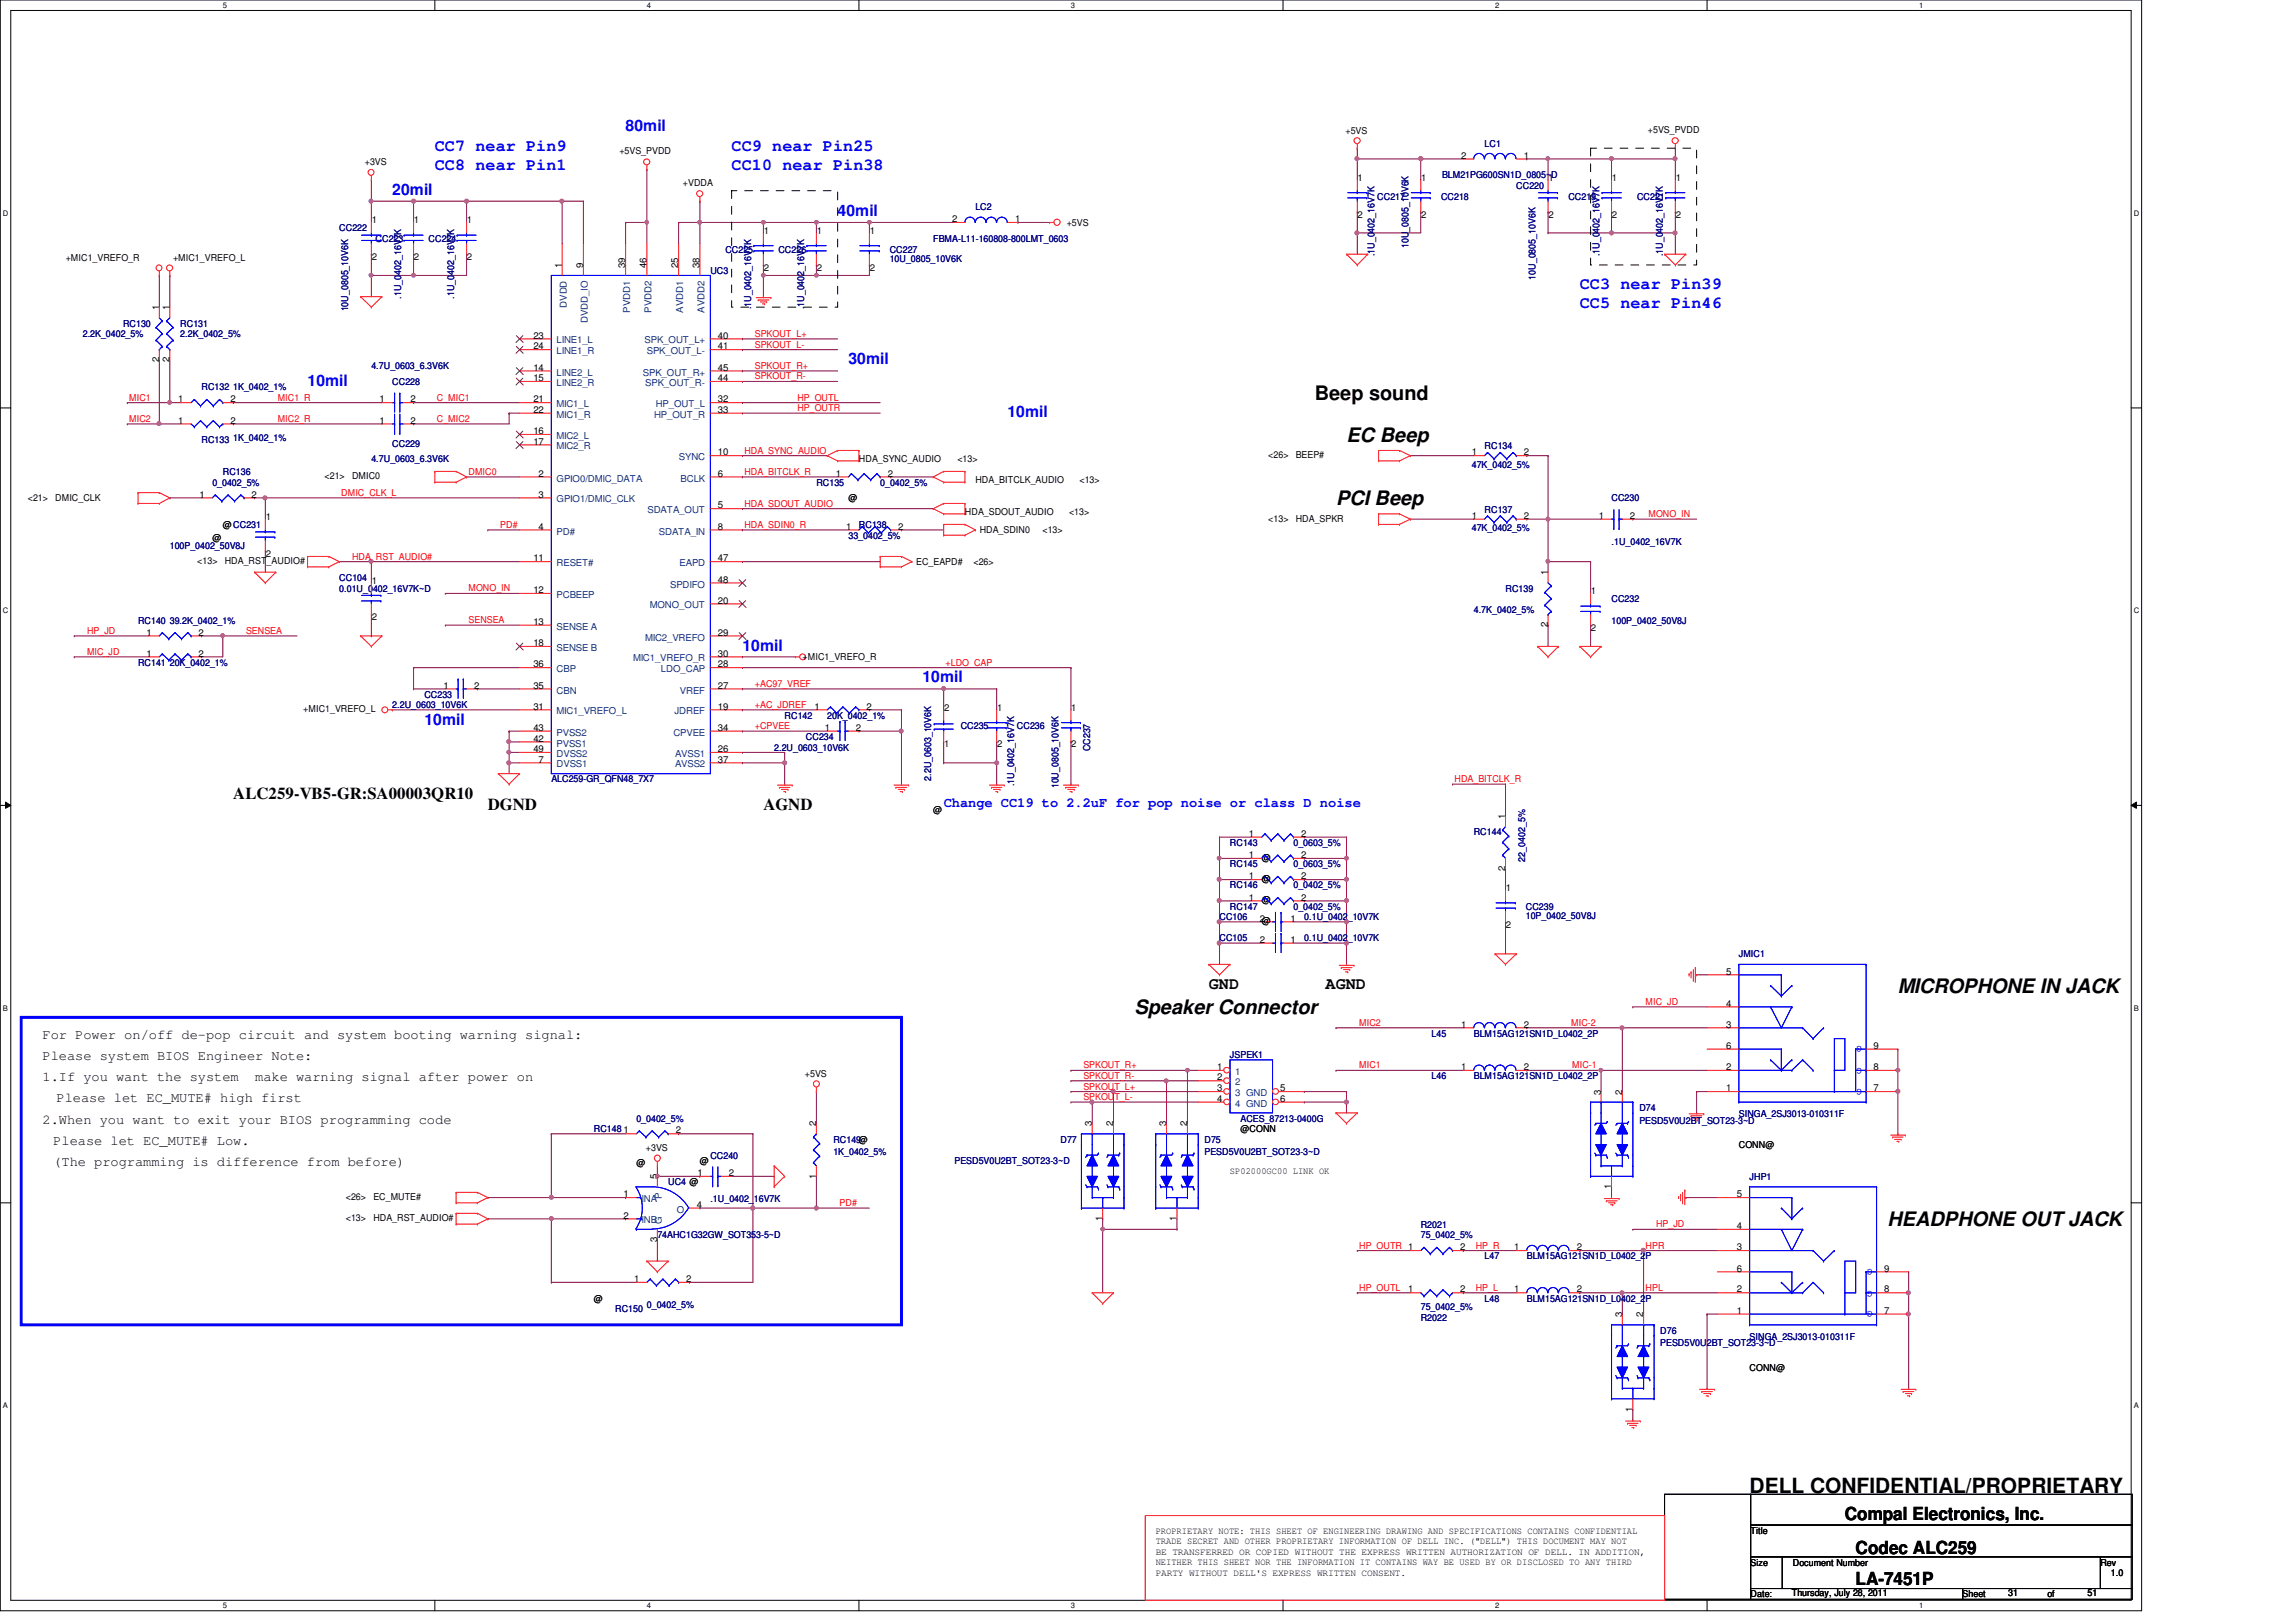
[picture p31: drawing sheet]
<svg xmlns="http://www.w3.org/2000/svg" width="297mm" height="210mm" viewBox="0 0 297 210" stroke-linecap="round" stroke-linejoin="round" font-family="sans-serif">
<defs><g id="words">
<text font-size="2.7" x="226.4" y="193.2">DELL CONFIDENTIAL/PROPRIETARY</text>
<g font-size="2.6">
<text x="170.1" y="51.8">Beep sound</text>
<text x="174.2" y="57.2">EC Beep</text>
<text x="172.8" y="65.4">PCI Beep</text>
<text x="146.8" y="131.2">Speaker Connector</text>
<text x="245.5" y="128.5">MICROPHONE IN JACK</text>
<text x="244.2" y="158.7">HEADPHONE OUT JACK</text>
</g>
<g font-size="2.3">
<text x="238.7" y="196.6">Compal Electronics, Inc.</text>
<text x="240.1" y="201">Codec ALC259</text>
<text x="240.1" y="205.1">LA-7451P</text>
</g>
<g font-size="2.2" fill="#00f">
<text x="56.3" y="19.6">CC7 near Pin9</text>
<text x="56.3" y="22">CC8 near Pin1</text>
<text x="94.7" y="19.6">CC9 near Pin25</text>
<text x="94.7" y="22">CC10 near Pin38</text>
<text x="204.4" y="37.4">CC3 near Pin39</text>
<text x="204.4" y="39.8">CC5 near Pin46</text>
</g>
<g font-size="2.2">
<text x="30.2" y="103.5">ALC259-VB5-GR:SA00003QR10</text>
<text x="63.1" y="104.9">DGND</text>
<text x="98.8" y="104.9">AGND</text>
<text x="156.4" y="127.9">GND</text>
<text x="171.5" y="127.9">AGND</text>
</g>
<g font-size="2" fill="#00f">
<text x="80.9" y="17">80mil</text>
<text x="50.8" y="25.2">20mil</text>
<text x="108.4" y="27.9">40mil</text>
<text x="109.8" y="47.2">30mil</text>
<text x="39.8" y="49.9">10mil</text>
<text x="130.3" y="54">10mil</text>
<text x="96.1" y="84.2">10mil</text>
<text x="119.3" y="88.3">10mil</text>
<text x="54.9" y="93.8">10mil</text>
</g>
<text font-size="1.8" fill="#00f" x="122.1" y="104.4">Change CC19 to 2.2uF for pop noise or class D noise</text>
<g font-size="1.8">
<text x="5.5" y="134.4">For Power on/off de-pop circuit and system booting warning signal:</text>
<text x="5.5" y="137.2">Please system BIOS Engineer Note:</text>
<text x="5.5" y="139.9">1.If you want the system</text>
<text x="7.3" y="142.7">Please let EC_MUTE# high first</text>
<text x="33" y="139.9">make warning signal after power on</text>
<text x="5.5" y="145.4">2.When you want to exit your BIOS programming code</text>
<text x="6.9" y="148.1">Please let EC_MUTE# Low.</text>
<text x="6.9" y="150.9">(The programming is difference from before)</text>
</g>
<g font-size="1.2">
<text x="174.1" y="17.3">+5VS</text>
<text x="213.2" y="17.2">+5VS_PVDD</text>
<text x="47.2" y="21.3">+3VS</text>
<text x="80.1" y="19.9">+5VS_PVDD</text>
<text x="175.6" y="23.5">1</text>
<text x="183.9" y="23.5">1</text>
<text x="189" y="20.5">2</text>
<text x="197.1" y="20.5">1</text>
<text x="200.3" y="23.5">1</text>
<text x="208.5" y="23.5">1</text>
<text x="216.8" y="23.5">1</text>
<text x="48.1" y="28.9">1</text>
<text x="53.5" y="28.9">1</text>
<text x="60.4" y="28.9">1</text>
<text x="88.3" y="24">+VDDA</text>
<text x="123.2" y="28.7">2</text>
<text x="131.3" y="28.7">1</text>
<text x="138" y="29.3">+5VS</text>
<text x="175.6" y="28.2">2</text>
<text x="183.9" y="28.2">2</text>
<text x="200.3" y="28.2">2</text>
<text x="208.5" y="28.2">2</text>
<text x="216.8" y="28.2">2</text>
<text x="8.5" y="33.8">+MIC1_VREFO_R</text>
<text x="22.4" y="33.8">+MIC1_VREFO_L</text>
<text x="48.1" y="33.7">2</text>
<text x="53.5" y="33.7">2</text>
<text x="60.4" y="33.7">2</text>
<text x="72.7" y="34.7" transform="rotate(-90 72.7 34.7)">1</text>
<text x="75.4" y="34.7" transform="rotate(-90 75.4 34.7)">9</text>
<text x="80.9" y="34.7" transform="rotate(-90 80.9 34.7)">39</text>
<text x="83.6" y="34.7" transform="rotate(-90 83.6 34.7)">46</text>
<text x="87.8" y="34.7" transform="rotate(-90 87.8 34.7)">25</text>
<text x="90.5" y="34.7" transform="rotate(-90 90.5 34.7)">38</text>
<text x="98.8" y="30.3">1</text>
<text x="98.8" y="35">2</text>
<text x="105.7" y="30.3">1</text>
<text x="105.7" y="35">2</text>
<text x="112.5" y="30.3">1</text>
<text x="112.5" y="35">2</text>
<text x="20.6" y="40.2" transform="rotate(-90 20.6 40.2)">1</text>
<text x="21.9" y="40.2" transform="rotate(-90 21.9 40.2)">1</text>
<text x="20.6" y="46.9" transform="rotate(-90 20.6 46.9)">2</text>
<text x="21.9" y="46.9" transform="rotate(-90 21.9 46.9)">2</text>
<text x="69" y="43.8">23</text>
<text x="69" y="45.2">24</text>
<text x="69" y="48">14</text>
<text x="92.9" y="43.8">40</text>
<text x="92.9" y="45.2">41</text>
<text x="92.9" y="48">45</text>
<text x="23.1" y="52.1">1</text>
<text x="29.8" y="52.1">2</text>
<text x="49.1" y="52.1">1</text>
<text x="53.1" y="52.1">2</text>
<text x="69" y="49.3">15</text>
<text x="69" y="52.1">21</text>
<text x="69" y="53.4">22</text>
<text x="92.9" y="49.3">44</text>
<text x="92.9" y="52.1">32</text>
<text x="92.9" y="53.4">33</text>
<text x="23.1" y="54.8">1</text>
<text x="29.8" y="54.8">2</text>
<text x="49.1" y="54.8">1</text>
<text x="53.1" y="54.8">2</text>
<text x="69" y="56.2">16</text>
<text x="69" y="57.5">17</text>
<text x="92.9" y="58.9">10</text>
<text x="111.1" y="59.8">HDA_SYNC_AUDIO</text>
<text x="123.9" y="59.8">&lt;13&gt;</text>
<text x="164.1" y="59.3">&lt;26&gt;</text>
<text x="167.6" y="59.3">BEEP#</text>
<text x="190.4" y="58.9">1</text>
<text x="197.1" y="58.9">2</text>
<text x="3.6" y="64.8">&lt;21&gt;</text>
<text x="7.2" y="64.8">DMIC_CLK</text>
<text x="25.8" y="64.4">1</text>
<text x="32.6" y="64.4">2</text>
<text x="42" y="62">&lt;21&gt;</text>
<text x="45.5" y="62">DMIC0</text>
<text x="69.7" y="61.7">2</text>
<text x="69.7" y="64.4">3</text>
<text x="92.9" y="61.7">6</text>
<text x="92.9" y="65.8">5</text>
<text x="108.1" y="61.7">1</text>
<text x="109.8" y="64.8">@</text>
<text x="114.8" y="61.7">2</text>
<text x="126.2" y="62.6">HDA_BITCLK_AUDIO</text>
<text x="139.7" y="62.6">&lt;13&gt;</text>
<text x="27.5" y="70">@</text>
<text x="28.8" y="68.3">@CC231</text>
<text x="34.4" y="67.4">1</text>
<text x="69.7" y="68.5">4</text>
<text x="92.9" y="68.5">8</text>
<text x="109.5" y="68.5">1</text>
<text x="116.2" y="68.5">2</text>
<text x="124.8" y="66.7">HDA_SDOUT_AUDIO</text>
<text x="126.7" y="69">HDA_SDIN0</text>
<text x="134.9" y="69">&lt;13&gt;</text>
<text x="138.3" y="66.7">&lt;13&gt;</text>
<text x="164.1" y="67.5">&lt;13&gt;</text>
<text x="167.6" y="67.5">HDA_SPKR</text>
<text x="190.4" y="67.1">1</text>
<text x="197.1" y="67.1">2</text>
<text x="206.8" y="67.1">1</text>
<text x="210.9" y="67.1">2</text>
<text x="25.5" y="73">&lt;13&gt;</text>
<text x="29.1" y="73">HDA_RST_AUDIO#</text>
<text x="34.4" y="72.1">2</text>
<text x="48.1" y="75.6">1</text>
<text x="69" y="76.8">12</text>
<text x="69" y="72.6">11</text>
<text x="92.9" y="72.6">47</text>
<text x="92.9" y="75.4">48</text>
<text x="118.5" y="73.2">EC_EAPD#</text>
<text x="125.9" y="73.2">&lt;26&gt;</text>
<text x="200.2" y="74.5" transform="rotate(-90 200.2 74.5)">1</text>
<text x="205.8" y="76.9">1</text>
<text x="19" y="82.3">1</text>
<text x="25.7" y="82.3">2</text>
<text x="48.1" y="80.3">2</text>
<text x="69" y="80.9">13</text>
<text x="69" y="83.6">18</text>
<text x="92.9" y="82.3">29</text>
<text x="92.9" y="78.1">20</text>
<text x="200.2" y="81.2" transform="rotate(-90 200.2 81.2)">2</text>
<text x="205.8" y="81.7">2</text>
<text x="19" y="85">1</text>
<text x="25.7" y="85">2</text>
<text x="57.4" y="89.1">1</text>
<text x="61.3" y="89.1">2</text>
<text x="69" y="89.1">35</text>
<text x="69" y="86.4">36</text>
<text x="92.9" y="89.1">27</text>
<text x="92.9" y="86.4">28</text>
<text x="92.9" y="85">30</text>
<text x="103.8" y="85.5">+MIC1_VREFO_R</text>
<text x="39.2" y="92.2">+MIC1_VREFO_L</text>
<text x="69" y="96">42</text>
<text x="69" y="94.6">43</text>
<text x="69" y="91.8">31</text>
<text x="92.9" y="94.6">34</text>
<text x="92.9" y="91.8">19</text>
<text x="105.4" y="91.8">1</text>
<text x="106.7" y="94.6">1</text>
<text x="110.7" y="94.6">2</text>
<text x="112.1" y="91.8">2</text>
<text x="122.1" y="92">2</text>
<text x="129" y="92">1</text>
<text x="138.6" y="92">1</text>
<text x="69" y="97.3">49</text>
<text x="69.7" y="98.7">7</text>
<text x="92.9" y="97.3">26</text>
<text x="92.9" y="98.7">37</text>
<text x="122.1" y="96.7">1</text>
<text x="129" y="96.7">2</text>
<text x="138.6" y="96.7">2</text>
<text x="120.7" y="105.2">@</text>
<text x="194.7" y="106" transform="rotate(-90 194.7 106)">1</text>
<text x="161.6" y="113.8">1</text>
<text x="161.6" y="108.3">1</text>
<text x="161.6" y="111">1</text>
<text x="163.2" y="111.4">@</text>
<text x="168.3" y="113.8">2</text>
<text x="168.3" y="108.3">2</text>
<text x="168.3" y="111">2</text>
<text x="194.7" y="112.7" transform="rotate(-90 194.7 112.7)">2</text>
<text x="161.6" y="116.5">1</text>
<text x="163" y="119.3">2</text>
<text x="163.2" y="116.9">@</text>
<text x="163.2" y="119.6">@</text>
<text x="163.2" y="114.1">@</text>
<text x="167" y="119.3">1</text>
<text x="168.3" y="116.5">2</text>
<text x="194.8" y="115.4">1</text>
<text x="163" y="122">2</text>
<text x="167" y="122">1</text>
<text x="194.8" y="120.1">2</text>
<text x="223.3" y="130.3">4</text>
<text x="223.3" y="126.1">5</text>
<text x="189" y="133">1</text>
<text x="197.1" y="133">2</text>
<text x="223.3" y="133">3</text>
<text x="223.3" y="135.7">6</text>
<text x="242.4" y="135.7">9</text>
<text x="104.1" y="139.4">+5VS</text>
<text x="157.5" y="138.5">1</text>
<text x="157.5" y="139.8">2</text>
<text x="157.5" y="141.2">3</text>
<text x="157.5" y="142.6">4</text>
<text x="165.6" y="141.2">5</text>
<text x="165.6" y="142.6">6</text>
<text x="189" y="138.5">1</text>
<text x="197.1" y="138.5">2</text>
<text x="207.1" y="141.6" transform="rotate(-90 207.1 141.6)">3</text>
<text x="209.8" y="141.6" transform="rotate(-90 209.8 141.6)">2</text>
<text x="223.3" y="141.2">1</text>
<text x="223.3" y="138.5">2</text>
<text x="242.4" y="138.5">8</text>
<text x="242.4" y="141.2">7</text>
<text x="80.7" y="146.7">1</text>
<text x="83.6" y="149">+3VS</text>
<text x="87.4" y="146.7">2</text>
<text x="105.6" y="145.8" transform="rotate(-90 105.6 145.8)">2</text>
<text x="141.3" y="145.8" transform="rotate(-90 141.3 145.8)">3</text>
<text x="144" y="145.8" transform="rotate(-90 144 145.8)">2</text>
<text x="150.9" y="145.8" transform="rotate(-90 150.9 145.8)">3</text>
<text x="153.6" y="145.8" transform="rotate(-90 153.6 145.8)">2</text>
<text x="160.5" y="146.5">@CONN</text>
<text x="225" y="148.6">CONN@</text>
<text x="44.7" y="155.3">&lt;26&gt;</text>
<text x="48.3" y="155.3">EC_MUTE#</text>
<text x="80.7" y="154.9">1</text>
<text x="82.3" y="150.9">@</text>
<text x="85" y="152.6" transform="rotate(-90 85 152.6)">5</text>
<text x="90.3" y="152.2">1</text>
<text x="90.5" y="150.6">@</text>
<text x="94.3" y="152.2">2</text>
<text x="105.6" y="152.5" transform="rotate(-90 105.6 152.5)">1</text>
<text x="159.1" y="151.9">SP02000GC00 LINK OK</text>
<text x="208.4" y="153.9" transform="rotate(-90 208.4 153.9)">1</text>
<text x="224.7" y="154.9">5</text>
<text x="44.7" y="158">&lt;13&gt;</text>
<text x="48.3" y="158">HDA_RST_AUDIO#</text>
<text x="80.7" y="157.7">2</text>
<text x="85" y="160.7" transform="rotate(-90 85 160.7)">3</text>
<text x="90.2" y="156.3">4</text>
<text x="142.6" y="158" transform="rotate(-90 142.6 158)">1</text>
<text x="152.2" y="158" transform="rotate(-90 152.2 158)">1</text>
<text x="188.9" y="161.8">2</text>
<text x="195.9" y="161.8">1</text>
<text x="204" y="161.8">2</text>
<text x="224.7" y="161.8">3</text>
<text x="224.7" y="159">4</text>
<text x="82" y="165.9">1</text>
<text x="88.8" y="165.9">2</text>
<text x="182.2" y="167.3">1</text>
<text x="188.9" y="167.3">2</text>
<text x="195.9" y="167.3">1</text>
<text x="204" y="167.3">2</text>
<text x="224.7" y="167.3">2</text>
<text x="224.7" y="164.5">6</text>
<text x="243.8" y="167.3">8</text>
<text x="243.8" y="164.5">9</text>
<text x="76.8" y="168.4">@</text>
<text x="209.8" y="170.5" transform="rotate(-90 209.8 170.5)">3</text>
<text x="212.6" y="170.5" transform="rotate(-90 212.6 170.5)">2</text>
<text x="224.7" y="170">1</text>
<text x="243.8" y="170">7</text>
<text x="226.4" y="177.4">CONN@</text>
<text x="211.2" y="182.7" transform="rotate(-90 211.2 182.7)">1</text>
<text x="149.5" y="198.5">PROPRIETARY NOTE: THIS SHEET OF ENGINEERING DRAWING AND SPECIFICATIONS CONTAINS CONFIDENTIAL</text>
<text x="149.5" y="199.9">TRADE SECRET AND OTHER PROPRIETARY INFORMATION OF DELL INC. (&quot;DELL&quot;) THIS DOCUMENT MAY NOT</text>
<text x="149.5" y="201.2">BE TRANSFERRED OR COPIED WITHOUT THE EXPRESS WRITTEN AUTHORIZATION OF DELL. IN ADDITION,</text>
<text x="149.5" y="202.6">NEITHER THIS SHEET NOR THE INFORMATION IT CONTAINS WAY BE USED BY OR DISCLOSED TO ANY THIRD</text>
<text x="149.5" y="203.9">PARTY WITHOUT DELL'S EXPRESS WRITTEN CONSENT.</text>
<text x="226.5" y="198.5">Title</text>
<text x="226.5" y="202.6">Size</text>
<text x="231.9" y="202.6">Document Number</text>
<text x="271.7" y="202.6">Rev</text>
<text x="226.5" y="206.7">Date:</text>
<text x="231.8" y="206.6">Thursday, July 28, 2011</text>
<text x="253.9" y="206.7">Sheet</text>
<text x="259.8" y="206.6">31</text>
<text x="264.9" y="206.7">of</text>
<text x="270.1" y="206.6">51</text>
<text x="273.1" y="204">1.0</text>
</g>
<g font-size="1.2" fill="#000080">
<text x="186.6" y="23.1">BLM21PG600SN1D_0805~D</text>
<text x="192.1" y="19">LC1</text>
<text x="43.9" y="29.9">CC222</text>
<text x="126.2" y="27.2">LC2</text>
<text x="178.2" y="25.8">CC217</text>
<text x="186.4" y="25.8">CC218</text>
<text x="196.2" y="24.4">CC220</text>
<text x="202.9" y="25.8">CC219</text>
<text x="211.8" y="25.8">CC221</text>
<text x="48.6" y="31.3">CC223</text>
<text x="55.5" y="31.3">CC224</text>
<text x="91.9" y="35.4">UC3</text>
<text x="93.8" y="32.7">CC225</text>
<text x="100.7" y="32.7">CC226</text>
<text x="115.1" y="32.7">CC227</text>
<text x="115.1" y="33.9">10U_0805_10V6K</text>
<text x="120.7" y="31.3">FBMA-L11-160808-800LMT_0603</text>
<text x="177.8" y="33.2" transform="rotate(-90 177.8 33.2)">.1U_0402_16V7K</text>
<text x="182.2" y="32.1" transform="rotate(-90 182.2 32.1)">10U_0805_10V6K</text>
<text x="206.9" y="33.2" transform="rotate(-90 206.9 33.2)">.1U_0402_16V7K</text>
<text x="215.1" y="33.2" transform="rotate(-90 215.1 33.2)">.1U_0402_16V7K</text>
<text x="45" y="40.3" transform="rotate(-90 45 40.3)">10U_0805_10V6K</text>
<text x="51.9" y="38.7" transform="rotate(-90 51.9 38.7)">.1U_0402_16V7K</text>
<text x="58.8" y="38.7" transform="rotate(-90 58.8 38.7)">.1U_0402_16V7K</text>
<text x="97.2" y="40" transform="rotate(-90 97.2 40)">.1U_0402_16V7K</text>
<text x="104.1" y="40" transform="rotate(-90 104.1 40)">.1U_0402_16V7K</text>
<text x="198.7" y="36.2" transform="rotate(-90 198.7 36.2)">10U_0805_10V6K</text>
<text x="10.7" y="43.6">2.2K_0402_5%</text>
<text x="15.9" y="42.3">RC130</text>
<text x="23.3" y="42.3">RC131</text>
<text x="23.3" y="43.6">2.2K_0402_5%</text>
<text x="48" y="47.8">4.7U_0603_6.3V6K</text>
<text x="26.1" y="50.5">RC132 1K_0402_1%</text>
<text x="50.8" y="49.8">CC228</text>
<text x="26.1" y="57.4">RC133</text>
<text x="30.2" y="57.1">1K_0402_1%</text>
<text x="48" y="59.8">4.7U_0603_6.3V6K</text>
<text x="50.8" y="57.8">CC229</text>
<text x="192.1" y="58.2">RC134</text>
<text x="27.5" y="62.9">0_0402_5%</text>
<text x="28.8" y="61.5">RC136</text>
<text x="105.6" y="62.9">RC135</text>
<text x="113.9" y="62.9">0_0402_5%</text>
<text x="190.4" y="60.5">47K_0402_5%</text>
<text x="208.5" y="64.9">CC230</text>
<text x="22" y="71.1">100P_0402_50V8J</text>
<text x="109.8" y="69.7">33_0402_5%</text>
<text x="111.1" y="68.3">RC138</text>
<text x="190.4" y="68.7">47K_0402_5%</text>
<text x="192.1" y="66.4">RC137</text>
<text x="208.5" y="70.5">.1U_0402_16V7K</text>
<text x="43.9" y="75.2">CC104</text>
<text x="43.9" y="76.6">0.01U_0402_16V7K~D</text>
<text x="194.8" y="76.6">RC139</text>
<text x="208.5" y="77.9">CC232</text>
<text x="17.9" y="80.7">RC140 39.2K_0402_1%</text>
<text x="190.7" y="79.3">4.7K_0402_5%</text>
<text x="208.5" y="80.7">100P_0402_50V8J</text>
<text x="17.9" y="86.1">RC141 20K_0402_1%</text>
<text x="50.8" y="91.7">2.2U_0603_10V6K</text>
<text x="54.9" y="90.3">CC233</text>
<text x="101.5" y="93">RC142</text>
<text x="104.3" y="95.8">CC234</text>
<text x="107" y="93">20K_0402_1%</text>
<text x="124.3" y="94.4">CC235</text>
<text x="131.6" y="94.4">CC236</text>
<text x="71.3" y="101.3">ALC259-GR_QFN48_7X7</text>
<text x="100.2" y="97.2">2.2U_0603_10V6K</text>
<text x="120.5" y="101" transform="rotate(-90 120.5 101)">2.2U_0603_10V6K</text>
<text x="131.2" y="101.8" transform="rotate(-90 131.2 101.8)">.1U_0402_16V7K</text>
<text x="141.1" y="97.2" transform="rotate(-90 141.1 97.2)">CC237</text>
<text x="136.9" y="102" transform="rotate(-90 136.9 102)">10U_0805_10V6K</text>
<text x="159.1" y="109.5">RC143</text>
<text x="159.1" y="112.2">RC145</text>
<text x="167.3" y="109.5">0_0603_5%</text>
<text x="167.3" y="112.2">0_0603_5%</text>
<text x="190.7" y="108.1">RC144</text>
<text x="197.3" y="111.5" transform="rotate(-90 197.3 111.5)">22_0402_5%</text>
<text x="157.8" y="119.1">CC106</text>
<text x="159.1" y="115">RC146</text>
<text x="159.1" y="117.7">RC147</text>
<text x="167.3" y="115">0_0402_5%</text>
<text x="167.3" y="117.7">0_0402_5%</text>
<text x="168.7" y="119.1">0.1U_0402_10V7K</text>
<text x="197.4" y="117.7">CC239</text>
<text x="197.4" y="119">10P_0402_50V8J</text>
<text x="157.8" y="121.8">CC105</text>
<text x="168.7" y="121.8">0.1U_0402_10V7K</text>
<text x="225" y="123.9">JMIC1</text>
<text x="159.1" y="136.9">JSPEK1</text>
<text x="185.2" y="134.2">L45</text>
<text x="190.7" y="134.2">BLM15AG121SN1D_L0402_2P</text>
<text x="185.2" y="139.7">L46</text>
<text x="190.7" y="139.7">BLM15AG121SN1D_L0402_2P</text>
<text x="212.1" y="143.8">D74</text>
<text x="76.8" y="146.5">RC148</text>
<text x="82.3" y="145.2">0_0402_5%</text>
<text x="91.9" y="149.9">CC240</text>
<text x="107.8" y="147.9">RC149@</text>
<text x="107.8" y="149.5">1K_0402_5%</text>
<text x="137.2" y="147.9">D77</text>
<text x="155.8" y="147.9">D75</text>
<text x="155.8" y="149.5">PESD5V0U2BT_SOT23-3~D</text>
<text x="160.5" y="145.2">ACES_87213-0400G</text>
<text x="212.1" y="145.4">PESD5V0U2BT_SOT23-3~D</text>
<text x="225" y="144.6">SINGA_2SJ3013-010311F</text>
<text x="86.4" y="153.4">UC4 @</text>
<text x="91.9" y="155.6">.1U_0402_16V7K</text>
<text x="123.5" y="150.6">PESD5V0U2BT_SOT23-3~D</text>
<text x="226.4" y="152.7">JHP1</text>
<text x="85" y="160.2">74AHC1G32GW_SOT353-5~D</text>
<text x="183.8" y="158.9">R2021</text>
<text x="183.8" y="160.2">75_0402_5%</text>
<text x="192.1" y="163">L47</text>
<text x="197.5" y="163">BLM15AG121SN1D_L0402_2P</text>
<text x="79.6" y="169.8">RC150</text>
<text x="83.7" y="169.3">0_0402_5%</text>
<text x="183.8" y="170.9">R2022</text>
<text x="183.8" y="169.5">75_0402_5%</text>
<text x="192.1" y="168.4">L48</text>
<text x="197.5" y="168.4">BLM15AG121SN1D_L0402_2P</text>
<text x="214.8" y="172.6">D76</text>
<text x="226.4" y="173.4">SINGA_2SJ3013-010311F</text>
<text x="214.8" y="174.2">PESD5V0U2BT_SOT23-3~D</text>
</g>
<g font-size="1.2" fill="#004080">
<text x="73.3" y="39.8" transform="rotate(-90 73.3 39.8)">DVDD</text>
<text x="76.1" y="41.8" transform="rotate(-90 76.1 41.8)">DVDD_IO</text>
<text x="81.5" y="40.5" transform="rotate(-90 81.5 40.5)">PVDD1</text>
<text x="84.3" y="40.5" transform="rotate(-90 84.3 40.5)">PVDD2</text>
<text x="88.4" y="40.5" transform="rotate(-90 88.4 40.5)">AVDD1</text>
<text x="91.1" y="40.5" transform="rotate(-90 91.1 40.5)">AVDD2</text>
<text x="72" y="44.5">LINE1_L</text>
<text x="72" y="45.8">LINE1_R</text>
<text x="83.4" y="44.5">SPK_OUT_L+</text>
<text x="83.7" y="45.8">SPK_OUT_L-</text>
<text x="72" y="48.6">LINE2_L</text>
<text x="72" y="50">LINE2_R</text>
<text x="72" y="52.7">MIC1_L</text>
<text x="83.2" y="48.6">SPK_OUT_R+</text>
<text x="83.5" y="50">SPK_OUT_R-</text>
<text x="84.8" y="52.7">HP_OUT_L</text>
<text x="72" y="54.1">MIC1_R</text>
<text x="72" y="56.8">MIC2_L</text>
<text x="72" y="58.2">MIC2_R</text>
<text x="84.6" y="54.1">HP_OUT_R</text>
<text x="87.8" y="59.6">SYNC</text>
<text x="72" y="62.3">GPIO0/DMIC_DATA</text>
<text x="72" y="65">GPIO1/DMIC_CLK</text>
<text x="88.1" y="62.3">BCLK</text>
<text x="72" y="69.2">PD#</text>
<text x="83.8" y="66.4">SDATA_OUT</text>
<text x="85.3" y="69.2">SDATA_IN</text>
<text x="72" y="77.4">PCBEEP</text>
<text x="72" y="73.3">RESET#</text>
<text x="86.7" y="76">SPDIFO</text>
<text x="87.9" y="73.3">EAPD</text>
<text x="72" y="81.5">SENSE A</text>
<text x="83.5" y="82.9">MIC2_VREFO</text>
<text x="84.1" y="78.7">MONO_OUT</text>
<text x="72" y="89.7">CBN</text>
<text x="72" y="87">CBP</text>
<text x="72" y="84.2">SENSE B</text>
<text x="81.9" y="85.6">MIC1_VREFO_R</text>
<text x="85.5" y="87">LDO_CAP</text>
<text x="88" y="89.7">VREF</text>
<text x="72" y="95.2">PVSS2</text>
<text x="72" y="92.5">MIC1_VREFO_L</text>
<text x="87.1" y="95.2">CPVEE</text>
<text x="87.2" y="92.5">JDREF</text>
<text x="72" y="99.3">DVSS1</text>
<text x="72" y="96.6">PVSS1</text>
<text x="72" y="98">DVSS2</text>
<text x="87.3" y="98">AVSS1</text>
<text x="87.3" y="99.3">AVSS2</text>
<text x="159.8" y="139.1">1</text>
<text x="159.8" y="140.5">2</text>
<text x="159.8" y="141.9">3 GND</text>
<text x="159.8" y="143.2">4 GND</text>
<text x="83" y="155.6">INA</text>
<text x="85.6" y="155.1" transform="rotate(-90 85.6 155.1)">P</text>
<text x="83" y="158.3">INB</text>
<text x="85.6" y="158.4" transform="rotate(-90 85.6 158.4)">G</text>
<text x="87.5" y="156.9">O</text>
</g>
<g font-size="1.2" fill="#f00">
<text x="97.7" y="43.6">SPKOUT_L+</text>
<text x="97.7" y="45">SPKOUT_L-</text>
<text x="97.7" y="47.8">SPKOUT_R+</text>
<text x="16.7" y="51.9">MIC1</text>
<text x="35.9" y="51.9">MIC1_R</text>
<text x="56.5" y="51.9">C_MIC1</text>
<text x="97.7" y="49.1">SPKOUT_R-</text>
<text x="103.2" y="53.2">HP_OUTR</text>
<text x="103.2" y="51.9">HP_OUTL</text>
<text x="16.7" y="54.6">MIC2</text>
<text x="35.9" y="54.6">MIC2_R</text>
<text x="56.5" y="54.6">C_MIC2</text>
<text x="96.3" y="58.7">HDA_SYNC_AUDIO</text>
<text x="44.2" y="64.2">DMIC_CLK_L</text>
<text x="60.6" y="61.5">DMIC0</text>
<text x="96.3" y="65.6">HDA_SDOUT_AUDIO</text>
<text x="96.3" y="61.5">HDA_BITCLK_R</text>
<text x="64.7" y="68.3">PD#</text>
<text x="96.3" y="68.3">HDA_SDIN0_R</text>
<text x="213.3" y="66.9">MONO_IN</text>
<text x="45.5" y="72.4">HDA_RST_AUDIO#</text>
<text x="60.6" y="76.5">MONO_IN</text>
<text x="11.3" y="82">HP_JD</text>
<text x="31.8" y="82">SENSEA</text>
<text x="60.6" y="80.6">SENSEA</text>
<text x="11.3" y="84.8">MIC_JD</text>
<text x="97.7" y="88.9">+AC97_VREF</text>
<text x="122.3" y="86.1">+LDO_CAP</text>
<text x="97.7" y="94.4">+CPVEE</text>
<text x="97.7" y="91.6">+AC_JDREF</text>
<text x="188.2" y="101.2">HDA_BITCLK_R</text>
<text x="212.9" y="130">MIC_JD</text>
<text x="175.8" y="132.8">MIC2</text>
<text x="203.3" y="132.8">MIC-2</text>
<text x="140.2" y="142.4">SPKOUT_L-</text>
<text x="140.2" y="141">SPKOUT_L+</text>
<text x="140.2" y="139.6">SPKOUT_R-</text>
<text x="140.2" y="138.3">SPKOUT_R+</text>
<text x="175.8" y="138.3">MIC1</text>
<text x="203.4" y="138.3">MIC-1</text>
<text x="108.6" y="156.1">PD#</text>
<text x="175.8" y="161.6">HP_OUTR 1</text>
<text x="190.9" y="161.6">HP_R</text>
<text x="212.9" y="161.6">HPR</text>
<text x="214.2" y="158.8">HP_JD</text>
<text x="175.8" y="167">HP_OUTL</text>
<text x="190.9" y="167">HP_L</text>
<text x="212.9" y="167">HPL</text>
</g>
<g font-size="1.2" fill="#00f">
<text x="240.9" y="135.4" transform="rotate(180 240.9 135.4)">G</text>
<text x="240.9" y="140.9" transform="rotate(180 240.9 140.9)">G</text>
<text x="240.9" y="138.2" transform="rotate(180 240.9 138.2)">G</text>
<text x="242.2" y="167" transform="rotate(180 242.2 167)">G</text>
<text x="242.2" y="164.3" transform="rotate(180 242.2 164.3)">G</text>
<text x="242.2" y="169.7" transform="rotate(180 242.2 169.7)">G</text>
</g>
<g font-size="1">
<text x="28.8" y="1">5</text>
<text x="83.7" y="1">4</text>
<text x="138.6" y="1">3</text>
<text x="193.4" y="1">2</text>
<text x="248.3" y="1">1</text>
<text x=".4" y="27.9">D</text>
<text x="276.1" y="27.9">D</text>
<text x=".4" y="79.4">C</text>
<text x="276.1" y="79.4">C</text>
<text x=".4" y="130.8">B</text>
<text x="276.1" y="130.8">B</text>
<text x=".4" y="182.2">A</text>
<text x="276.1" y="182.2">A</text>
<text x="28.8" y="208.1">5</text>
<text x="83.7" y="208.1">4</text>
<text x="138.6" y="208.1">3</text>
<text x="193.4" y="208.1">2</text>
<text x="248.3" y="208.1">1</text>
</g>
</g></defs>
<path d="M0 0h277.1v208.4h-277.1zM1.4 1.4h274.3v205.7h-274.3z" fill="none" stroke="#000" stroke-width=".13"/>
<g fill="#fff">
<path d="M28.8 .1h.6v1.1h-.6z"/>
<path d="M28.8 207.2h.6v1.1h-.6z"/>
</g>
<path d="M56.3 0v1.4M56.3 207.1v1.3" fill="none" stroke="#000" stroke-width=".13"/>
<g fill="#fff">
<path d="M83.7 .1h.5v1.1h-.5z"/>
<path d="M83.7 207.2h.5v1.1h-.5z"/>
</g>
<path d="M111.1 0v1.4M111.1 207.1v1.3" fill="none" stroke="#000" stroke-width=".13"/>
<g fill="#fff">
<path d="M138.6 .1h.5v1.1h-.5z"/>
<path d="M138.6 207.2h.5v1.1h-.5z"/>
</g>
<path d="M166 0v1.4M166 207.1v1.3" fill="none" stroke="#000" stroke-width=".13"/>
<g fill="#fff">
<path d="M193.4 .1h.6v1.1h-.6z"/>
<path d="M193.4 207.2h.6v1.1h-.6z"/>
</g>
<path d="M220.8 0v1.4M220.8 207.1v1.3" fill="none" stroke="#000" stroke-width=".13"/>
<g fill="#fff">
<path d="M248.3 .1h.5v1.1h-.5z"/>
<path d="M248.3 207.2h.5v1.1h-.5z"/>
<path d="M.4 27.1h.7v1.1h-.7z"/>
<path d="M276.1 27.1h.7v1.1h-.7z"/>
<path d="M.4 78.5h.7v1.1h-.7z"/>
<path d="M276.1 78.5h.7v1.1h-.7z"/>
</g>
<path d="M0 52.8h1.4M275.7 52.8h1.4" fill="none" stroke="#000" stroke-width=".13"/>
<g fill="#fff">
<path d="M.4 129.9h.6v1.1h-.6z"/>
<path d="M276.1 129.9h.6v1.1h-.6z"/>
</g>
<path d="M0 104.2h1.4M.7 103.8l.7 .4-.7 .4zM275.7 104.2l.7-.4v.8zM275.7 104.2h1.4" fill="none" stroke="#000" stroke-width=".13"/>
<path d="M.7 103.8l.7 .4-.7 .4zM275.7 104.2l.7-.4v.8z" fill="#000"/>
<g fill="#fff">
<path d="M.4 181.4h.6v1.1h-.6z"/>
<path d="M276.1 181.4h.6v1.1h-.6z"/>
</g>
<path d="M0 155.7h1.4M275.7 155.7h1.4" fill="none" stroke="#000" stroke-width=".13"/>
<g fill="none" stroke="#800040" stroke-width=".13">
<path d="M22 52.1h.1M22 52.1h1.3M30.2 52.1h.1M30.2 52.1h19.2M157.8 108.3h.1M157.8 111.1h.1M157.8 108.3h4.1M157.8 108.3v2.8M157.8 111.1h4.1M168.7 108.3h.1M168.7 111.1h.1M168.7 108.3h5.5"/>
<path d="M168.7 111.1h5.5M157.8 122h.1M157.8 122v2.8M174.2 122h.1M174.2 122v2.8"/>
</g>
<path d="M21.8 51.9l.1-.1 .2 .1v.3l-.2 .1-.1-.1z" fill-rule="evenodd" fill="#f0f"/>
<path d="M21.8 51.9l.1-.1 .2 .1v.3l-.2 .1-.1-.1z" fill="none" stroke="#f0f" stroke-width=".13"/>
<path d="M98.8 35.6h.1M98.8 35.6h6.8M131.7 28.8h.1M131.7 28.8h4.1" fill="none" stroke="#800040" stroke-width=".13"/>
<circle cx="105.6" cy="35.6" r=".25" fill="#f0f"/>
<circle cx="105.6" cy="35.6" r=".25" fill="none" stroke="#f0f" stroke-width=".13"/>
<circle cx="98.8" cy="35.6" r=".25" fill="#f0f"/>
<circle cx="98.8" cy="35.6" r=".25" fill="none" stroke="#f0f" stroke-width=".13"/>
<path d="M48 26h.1M48 26v2.8M53.5 26h.1M53.5 26v2.8M60.4 26h.1M60.4 26h12.3M98.8 35.6h.1M98.8 35.6v2.8" fill="none" stroke="#800040" stroke-width=".13"/>
<circle cx="72.7" cy="26" r=".26" fill="#f0f"/>
<circle cx="72.7" cy="26" r=".26" fill="none" stroke="#f0f" stroke-width=".13"/>
<circle cx="60.4" cy="26" r=".26" fill="#f0f"/>
<circle cx="60.4" cy="26" r=".26" fill="none" stroke="#f0f" stroke-width=".13"/>
<g fill="none" stroke="#800040" stroke-width=".13">
<path d="M75.5 26h.1M75.5 26v5.5M90.5 28.8h.1M90.5 28.8h8.3M30.2 54.9h.1M30.2 54.9h19.2M53.5 54.9h.1M53.5 52.1h.1M53.5 54.9h12.4M53.5 52.1h13.7M96.1 59h.1M96.1 59h10.9"/>
<path d="M96.1 65.8h.1M96.1 65.8h24.6M122.1 98.7h.1M122.1 98.7h6.8M174.2 108.3h.1M174.2 108.3v2.8M187.9 101.5h.1M187.9 101.5h6.9M194.8 112.4h.1M194.8 119.3h.1M194.8 101.5h.1M194.8 101.5v4.1"/>
<path d="M194.8 112.4v2.8M194.8 119.3v4.1"/>
</g>
<path d="M90.4 28.6h.3l.1 .1-.1 .2-.2 .1-.1-.1z" fill-rule="evenodd" fill="#f0f"/>
<path d="M90.4 28.6h.3l.1 .1-.1 .2-.2 .1-.1-.1z" fill="none" stroke="#f0f" stroke-width=".13"/>
<path d="M105.6 28.8h.1M105.6 28.8v1.3M112.5 28.8h.1M112.5 28.8h11" fill="none" stroke="#800040" stroke-width=".13"/>
<circle cx="112.5" cy="28.8" r=".25" fill="#f0f"/>
<circle cx="112.5" cy="28.8" r=".25" fill="none" stroke="#f0f" stroke-width=".13"/>
<path d="M98.8 28.8h.1M98.8 28.8v1.3M98.8 28.8h6.8" fill="none" stroke="#800040" stroke-width=".13"/>
<circle cx="98.8" cy="28.8" r=".25" fill="#f0f"/>
<circle cx="98.8" cy="28.8" r=".25" fill="none" stroke="#f0f" stroke-width=".13"/>
<g fill="none" stroke="#800040" stroke-width=".13">
<path d="M72.7 26h.1M72.7 26v5.5M105.6 28.8h.1M105.6 28.8h6.9M112.5 28.8h.1M112.5 28.8v1.3M65.9 53.5h.1M65.9 53.5h1.3M65.9 53.5v1.4M96.1 43.9h.1M96.1 45.3h.1M96.1 43.9h12.3"/>
<path d="M96.1 45.3h12.3"/>
</g>
<circle cx="105.6" cy="28.8" r=".25" fill="#f0f"/>
<circle cx="105.6" cy="28.8" r=".25" fill="none" stroke="#f0f" stroke-width=".13"/>
<path d="M80.9 28.8h.1M80.9 28.8v2.7M80.9 28.8h2.8M96.1 49.4h.1M96.1 48h.1M96.1 49.4h12.3M96.1 48h12.3" fill="none" stroke="#800040" stroke-width=".13"/>
<path d="M83.5 28.6h.3l.1 .1-.1 .2-.2 .1-.1-.1z" fill-rule="evenodd" fill="#f0f"/>
<path d="M83.5 28.6h.3l.1 .1-.1 .2-.2 .1-.1-.1z" fill="none" stroke="#f0f" stroke-width=".13"/>
<g fill="none" stroke="#800040" stroke-width=".13">
<path d="M83.7 28.8h.1M83.7 21.9h.1M83.7 21.9v9.6M20.6 54.9h.1M20.6 54.9h2.7M63.1 68.6h.1M63.1 68.6h4.1M53.5 89.2h.1M53.5 86.4h.1M53.5 89.2h4.1M53.5 86.4v2.8M53.5 86.4h13.7"/>
<path d="M61.8 89.2h.1M61.8 89.2h5.4"/>
</g>
<circle cx="20.6" cy="54.8" r=".26" fill="#f0f"/>
<circle cx="20.6" cy="54.8" r=".26" fill="none" stroke="#f0f" stroke-width=".13"/>
<path d="M48 35.6h.1M48 35.6v2.8M60.4 32.9h.1M60.4 32.9v2.7" fill="none" stroke="#800040" stroke-width=".13"/>
<circle cx="48" cy="35.6" r=".25" fill="#f0f"/>
<circle cx="48" cy="35.6" r=".25" fill="none" stroke="#f0f" stroke-width=".13"/>
<path d="M48 32.9h.1M48 32.9v2.7M53.5 32.9h.1M53.5 32.9v2.7M96.1 98.7h.1M96.1 98.7h5.4" fill="none" stroke="#800040" stroke-width=".13"/>
<circle cx="101.5" cy="98.7" r=".26" fill="#f0f"/>
<circle cx="101.5" cy="98.7" r=".26" fill="none" stroke="#f0f" stroke-width=".13"/>
<g fill="none" stroke="#800040" stroke-width=".13">
<path d="M87.8 28.8h.1M87.8 28.8v2.7M96.1 68.6h.1M96.1 68.6h13.7M50.8 91.9h.1M50.8 91.9h16.4M65.9 94.6h.1M65.9 94.6h1.3M96.1 94.6h.1M96.1 91.9h.1M96.1 94.6h10.9M96.1 91.9h9.5"/>
<path d="M111.1 94.6h.1M111.1 94.6h5.5M122.1 89.2h.1M122.1 89.2h6.8"/>
</g>
<circle cx="122.1" cy="89.1" r=".26" fill="#f0f"/>
<circle cx="122.1" cy="89.1" r=".26" fill="none" stroke="#f0f" stroke-width=".13"/>
<path d="M87.8 28.8h.1M87.8 28.8h2.7M96.1 89.2h.1M96.1 86.4h.1M96.1 89.2h26M96.1 86.4h42.5M122.1 89.2h.1M122.1 89.2v2.7M128.9 89.2h.1M128.9 89.2v2.7" fill="none" stroke="#800040" stroke-width=".13"/>
<path d="M90.4 28.6h.3l.1 .1-.1 .2-.2 .1-.1-.1z" fill-rule="evenodd" fill="#f0f"/>
<path d="M90.4 28.6h.3l.1 .1-.1 .2-.2 .1-.1-.1z" fill="none" stroke="#f0f" stroke-width=".13"/>
<g fill="none" stroke="#800040" stroke-width=".13">
<path d="M90.5 28.8h.1M90.5 26h.1M90.5 26v5.5M105.6 35.6h.1M105.6 35.6h6.9M96.1 53.5h.1M96.1 52.1h.1M96.1 53.5h17.8M96.1 52.1h17.8M96.1 61.7h.1M96.1 61.7h12.3M65.9 98.7h.1"/>
<path d="M65.9 98.7v1.4M65.9 98.7h1.3M96.1 85h.1M96.1 85h6.8M101.5 97.4h.1M101.5 98.7h.1M101.5 97.4v4.1M112.5 91.9h.1M112.5 91.9h4.1M116.6 91.9h.1M116.6 91.9v2.7M122.1 96h.1"/>
<path d="M122.1 96v2.7M128.9 98.7h.1M128.9 98.7v2.8"/>
</g>
<circle cx="128.9" cy="98.7" r=".26" fill="#f0f"/>
<circle cx="128.9" cy="98.7" r=".26" fill="none" stroke="#f0f" stroke-width=".13"/>
<path d="M96.1 97.4h.1M96.1 97.4h5.4M116.6 94.6h.1M116.6 94.6v6.9" fill="none" stroke="#800040" stroke-width=".13"/>
<circle cx="116.6" cy="94.6" r=".26" fill="#f0f"/>
<circle cx="116.6" cy="94.6" r=".26" fill="none" stroke="#f0f" stroke-width=".13"/>
<path d="M48 23.3h.1M48 26h.1M48 23.3v2.7M48 26h5.5M128.9 96h.1M128.9 96v2.7" fill="none" stroke="#800040" stroke-width=".13"/>
<circle cx="53.5" cy="26" r=".26" fill="#f0f"/>
<circle cx="53.5" cy="26" r=".26" fill="none" stroke="#f0f" stroke-width=".13"/>
<circle cx="48" cy="26" r=".26" fill="#f0f"/>
<circle cx="48" cy="26" r=".26" fill="none" stroke="#f0f" stroke-width=".13"/>
<path d="M65.9 97.4h.1M65.9 97.4v1.3" fill="none" stroke="#800040" stroke-width=".13"/>
<circle cx="65.8" cy="98.7" r=".26" fill="#f0f"/>
<circle cx="65.8" cy="98.7" r=".26" fill="none" stroke="#f0f" stroke-width=".13"/>
<path d="M65.9 96h.1M65.9 96h1.3" fill="none" stroke="#800040" stroke-width=".13"/>
<circle cx="65.8" cy="96" r=".26" fill="#f0f"/>
<circle cx="65.8" cy="96" r=".26" fill="none" stroke="#f0f" stroke-width=".13"/>
<path d="M57.6 76.8h.1M57.6 76.8h9.6M60.4 61.7h.1M60.4 61.7h6.8M28.8 82.3h.1M28.8 82.3h9.6M65.9 94.6h.1M65.9 94.6v1.4" fill="none" stroke="#800040" stroke-width=".13"/>
<path d="M28.6 82.1l.2-.1 .2 .1v.3l-.2 .1-.2-.1z" fill-rule="evenodd" fill="#f0f"/>
<path d="M28.6 82.1l.2-.1 .2 .1v.3l-.2 .1-.2-.1z" fill="none" stroke="#f0f" stroke-width=".13"/>
<g fill="none" stroke="#800040" stroke-width=".13">
<path d="M105.6 34.3h.1M105.6 34.3v1.3M112.5 34.3h.1M112.5 34.3v1.3M34.3 64.4h.1M34.3 64.4h32.9M96.1 72.7h.1M96.1 72.7h17.8M9.6 82.3h.1M9.6 85h.1M9.6 82.3h9.6M9.6 85h9.6"/>
<path d="M26.1 85h.1M26.1 82.3h.1M26.1 82.3h2.7M28.8 82.3h.1M28.8 82.3v2.7h-2.7M57.6 80.9h.1M57.6 80.9h9.6"/>
</g>
<circle cx="34.3" cy="64.4" r=".26" fill="#f0f"/>
<circle cx="34.3" cy="64.4" r=".26" fill="none" stroke="#f0f" stroke-width=".13"/>
<g fill="none" stroke="#800040" stroke-width=".13">
<path d="M22 64.4h.1M22 64.4h4.1M32.9 64.4h.1M32.9 64.4h1.4M34.3 64.4h.1M34.3 71.3h.1M34.3 64.4v2.8M34.3 71.3v2.7M87.8 146.7h.1M87.8 146.7h9.6M97.4 156.3h.1M97.4 156.3v9.6h-8.2"/>
<path d="M89.2 165.9h.1"/>
</g>
<path d="M97.2 156.1h.2l.2 .1-.1 .3-.1 .1-.2-.1z" fill-rule="evenodd" fill="#f0f"/>
<path d="M97.2 156.1h.2l.2 .1-.1 .3-.1 .1-.2-.1z" fill="none" stroke="#f0f" stroke-width=".13"/>
<path d="M63.1 155h.1M63.1 157.7h.1M63.1 157.7h8.2M71.3 146.7h.1M71.3 146.7v8.3h-8.2" fill="none" stroke="#800040" stroke-width=".13"/>
<circle cx="71.3" cy="154.9" r=".26" fill="#f0f"/>
<circle cx="71.3" cy="154.9" r=".26" fill="none" stroke="#f0f" stroke-width=".13"/>
<path d="M71.3 146.7h.1M71.3 157.7h.1M71.3 146.7h9.6M71.3 157.7v8.2M97.4 146.7h.1M97.4 146.7v9.6" fill="none" stroke="#800040" stroke-width=".13"/>
<circle cx="71.3" cy="157.7" r=".26" fill="#f0f"/>
<circle cx="71.3" cy="157.7" r=".26" fill="none" stroke="#f0f" stroke-width=".13"/>
<g fill="none" stroke="#800040" stroke-width=".13">
<path d="M71.3 155h9.6M71.3 157.7h9.6M80.9 155h.1M80.9 157.7h.1M85 152.2h.1M85 150.9v1.3M90.5 156.3h.1M90.5 156.3h6.9M105.6 156.3h.1M105.6 156.3h6.9M71.3 165.9h.1M71.3 165.9h11"/>
<path d="M85 160.4h.1M85 160.4v2.8"/>
</g>
<circle cx="105.6" cy="156.3" r=".26" fill="#f0f"/>
<circle cx="105.6" cy="156.3" r=".26" fill="none" stroke="#f0f" stroke-width=".13"/>
<path d="M48 35.6h.1M48 35.6h12.4M53.5 35.6h.1M138.6 86.4h.1M138.6 96h.1M138.6 86.4v5.5M138.6 96v5.5" fill="none" stroke="#800040" stroke-width=".13"/>
<circle cx="53.5" cy="35.6" r=".25" fill="#f0f"/>
<circle cx="53.5" cy="35.6" r=".25" fill="none" stroke="#f0f" stroke-width=".13"/>
<path d="M53.5 26h.1M53.5 26h6.9M60.4 26h.1M60.4 26v2.8M72.7 26h.1M72.7 26h2.8M116.6 68.6h.1M116.6 68.6h5.5M85 152.2h5.5M90.5 152.2h.1" fill="none" stroke="#800040" stroke-width=".13"/>
<circle cx="85" cy="152.2" r=".25" fill="#f0f"/>
<circle cx="85" cy="152.2" r=".25" fill="none" stroke="#f0f" stroke-width=".13"/>
<path d="M98.8 34.3h.1M98.8 34.3v1.3M157.8 113.8h.1M157.8 113.8h4.1M94.7 152.2h5.5M100.2 152.2h.1" fill="none" stroke="#800040" stroke-width=".13"/>
<circle cx="157.7" cy="113.8" r=".26" fill="#f0f"/>
<circle cx="157.7" cy="113.8" r=".26" fill="none" stroke="#f0f" stroke-width=".13"/>
<path d="M157.8 111.1h.1M157.8 111.1v2.7" fill="none" stroke="#800040" stroke-width=".13"/>
<circle cx="157.7" cy="111" r=".25" fill="#f0f"/>
<circle cx="157.7" cy="111" r=".25" fill="none" stroke="#f0f" stroke-width=".13"/>
<path d="M168.7 113.8h.1M174.2 111.1h.1M174.2 111.1v2.7h-5.5" fill="none" stroke="#800040" stroke-width=".13"/>
<circle cx="174.2" cy="111" r=".25" fill="#f0f"/>
<circle cx="174.2" cy="111" r=".25" fill="none" stroke="#f0f" stroke-width=".13"/>
<path d="M157.8 116.6h.1M157.8 116.6h4.1" fill="none" stroke="#800040" stroke-width=".13"/>
<circle cx="157.7" cy="116.5" r=".26" fill="#f0f"/>
<circle cx="157.7" cy="116.5" r=".26" fill="none" stroke="#f0f" stroke-width=".13"/>
<path d="M157.8 113.8h.1M157.8 113.8v2.8M168.7 116.6h.1M174.2 113.8h.1M174.2 113.8v2.8h-5.5" fill="none" stroke="#800040" stroke-width=".13"/>
<circle cx="174.2" cy="116.5" r=".26" fill="#f0f"/>
<circle cx="174.2" cy="116.5" r=".26" fill="none" stroke="#f0f" stroke-width=".13"/>
<circle cx="174.2" cy="113.8" r=".26" fill="#f0f"/>
<circle cx="174.2" cy="113.8" r=".26" fill="none" stroke="#f0f" stroke-width=".13"/>
<path d="M97.4 156.3h.1M97.4 156.3h8.2M105.6 156.3h.1M105.6 152.2v4.1" fill="none" stroke="#800040" stroke-width=".13"/>
<path d="M97.2 156.1h.2l.2 .1-.1 .3-.1 .1-.2-.1z" fill-rule="evenodd" fill="#f0f"/>
<path d="M97.2 156.1h.2l.2 .1-.1 .3-.1 .1-.2-.1z" fill="none" stroke="#f0f" stroke-width=".13"/>
<path d="M175.6 20.6h.1M175.6 20.6h8.2M183.8 20.6h.1M183.8 20.6v2.7M115.2 61.7h.1M115.2 61.7h5.5M105.6 141.3h.1M105.6 141.3v4.1" fill="none" stroke="#800040" stroke-width=".13"/>
<circle cx="183.8" cy="20.5" r=".26" fill="#f0f"/>
<circle cx="183.8" cy="20.5" r=".26" fill="none" stroke="#f0f" stroke-width=".13"/>
<path d="M175.6 20.6h.1M175.6 20.6v2.7" fill="none" stroke="#800040" stroke-width=".13"/>
<circle cx="175.6" cy="20.5" r=".26" fill="#f0f"/>
<circle cx="175.6" cy="20.5" r=".26" fill="none" stroke="#f0f" stroke-width=".13"/>
<path d="M200.3 67.2h.1M200.3 72.7h.1M200.3 67.2h6.8M200.3 72.7v1.3M205.8 72.7h.1M205.8 72.7v4.1M211.2 67.2h.1M211.2 67.2h8.3M205.8 80.9h.1M205.8 80.9v2.8" fill="none" stroke="#800040" stroke-width=".13"/>
<path d="M200.1 72.5l.1-.1 .2 .1v.3l-.2 .1-.1-.1z" fill-rule="evenodd" fill="#f0f"/>
<path d="M200.1 72.5l.1-.1 .2 .1v.3l-.2 .1-.1-.1z" fill="none" stroke="#f0f" stroke-width=".13"/>
<path d="M197.5 59h.1M197.5 59h2.8M200.3 59h.1M200.3 59v13.7M182.5 67.2h.1M182.5 67.2h8.2M197.5 67.2h.1M197.5 67.2h2.8M200.3 67.2h.1M200.3 80.9h.1M200.3 80.9v2.8" fill="none" stroke="#800040" stroke-width=".13"/>
<path d="M200.1 67l.1-.1 .2 .1v.4h-.2h-.1z" fill-rule="evenodd" fill="#f0f"/>
<path d="M200.1 67l.1-.1 .2 .1v.4h-.2h-.1z" fill="none" stroke="#f0f" stroke-width=".13"/>
<path d="M183.8 27.4h.1M183.8 27.4v2.7M208.5 27.4h.1M208.5 20.6h.1M208.5 20.6v2.7M208.5 27.4v2.7M182.5 59h.1M182.5 59h8.2M200.3 72.7h.1M200.3 72.7h5.5" fill="none" stroke="#800040" stroke-width=".13"/>
<circle cx="208.5" cy="20.5" r=".26" fill="#f0f"/>
<circle cx="208.5" cy="20.5" r=".26" fill="none" stroke="#f0f" stroke-width=".13"/>
<path d="M183.8 20.6h.1M183.8 20.6h5.5M200.3 30.1h.1M200.3 27.4h.1M200.3 20.6h.1M200.3 30.1h8.2M200.3 20.6v2.7M200.3 27.4v2.7M216.7 30.1h.1M216.7 20.6h.1M216.7 20.6v2.7M216.7 30.1v2.8" fill="none" stroke="#800040" stroke-width=".13"/>
<circle cx="183.8" cy="20.5" r=".26" fill="#f0f"/>
<circle cx="183.8" cy="20.5" r=".26" fill="none" stroke="#f0f" stroke-width=".13"/>
<path d="M200.3 20.6h.1M200.3 20.6h8.2" fill="none" stroke="#800040" stroke-width=".13"/>
<path d="M200.1 20.3h.1l.2 .1v.3l-.2 .1-.1-.1z" fill-rule="evenodd" fill="#f0f"/>
<path d="M200.1 20.3h.1l.2 .1v.3l-.2 .1-.1-.1z" fill="none" stroke="#f0f" stroke-width=".13"/>
<path d="M208.5 30.1h.1M208.5 30.1h8.2" fill="none" stroke="#800040" stroke-width=".13"/>
<circle cx="216.7" cy="30.1" r=".26" fill="#f0f"/>
<circle cx="216.7" cy="30.1" r=".26" fill="none" stroke="#f0f" stroke-width=".13"/>
<circle cx="208.5" cy="30.1" r=".26" fill="#f0f"/>
<circle cx="208.5" cy="30.1" r=".26" fill="none" stroke="#f0f" stroke-width=".13"/>
<path d="M208.5 20.6h.1M208.5 20.6h8.2" fill="none" stroke="#800040" stroke-width=".13"/>
<circle cx="216.7" cy="20.5" r=".26" fill="#f0f"/>
<circle cx="216.7" cy="20.5" r=".26" fill="none" stroke="#f0f" stroke-width=".13"/>
<path d="M175.6 19.2h.1M175.6 19.2v1.4M216.7 19.2h.1M216.7 19.2v1.4M175.6 30.1h.1M175.6 30.1v2.8M175.6 30.1h8.2M197.5 20.6h.1M197.5 20.6h2.8M216.7 27.4h.1M216.7 27.4v2.7" fill="none" stroke="#800040" stroke-width=".13"/>
<circle cx="175.6" cy="30.1" r=".26" fill="#f0f"/>
<circle cx="175.6" cy="30.1" r=".26" fill="none" stroke="#f0f" stroke-width=".13"/>
<path d="M175.6 27.4h.1M175.6 27.4v2.7M153.6 138.5h.1M153.6 138.5h1.4M174.2 141.3h.1M174.2 141.3v1.3" fill="none" stroke="#800040" stroke-width=".13"/>
<circle cx="153.6" cy="138.5" r=".25" fill="#f0f"/>
<circle cx="153.6" cy="138.5" r=".25" fill="none" stroke="#f0f" stroke-width=".13"/>
<path d="M150.9 139.9h.1M150.9 139.9h4.1" fill="none" stroke="#800040" stroke-width=".13"/>
<circle cx="150.9" cy="139.9" r=".26" fill="#f0f"/>
<circle cx="150.9" cy="139.9" r=".26" fill="none" stroke="#f0f" stroke-width=".13"/>
<path d="M144.1 141.3h.1M144.1 141.3h10.9" fill="none" stroke="#800040" stroke-width=".13"/>
<circle cx="144" cy="141.2" r=".26" fill="#f0f"/>
<circle cx="144" cy="141.2" r=".26" fill="none" stroke="#f0f" stroke-width=".13"/>
<path d="M141.3 142.6h.1M141.3 142.6h13.7" fill="none" stroke="#800040" stroke-width=".13"/>
<circle cx="141.3" cy="142.6" r=".26" fill="#f0f"/>
<circle cx="141.3" cy="142.6" r=".26" fill="none" stroke="#f0f" stroke-width=".13"/>
<path d="M174.2 142.6h.1M174.2 142.6v1.4" fill="none" stroke="#800040" stroke-width=".13"/>
<circle cx="174.2" cy="142.6" r=".26" fill="#f0f"/>
<circle cx="174.2" cy="142.6" r=".26" fill="none" stroke="#f0f" stroke-width=".13"/>
<g fill="none" stroke="#800040" stroke-width=".13">
<path d="M138.6 139.9h.1M138.6 138.5h.1M138.6 139.9h12.3M138.6 138.5h15M150.9 139.9h.1M150.9 139.9v5.5M153.6 138.5h.1M153.6 138.5v6.9M138.6 142.6h.1M138.6 141.3h.1M138.6 141.3h5.5M138.6 142.6h2.7"/>
<path d="M141.3 142.6h.1M141.3 142.6v2.8M142.7 159.1h.1M142.7 159.1v8.2M142.7 159.1h9.6M144.1 141.3h.1M144.1 141.3v4.1M168.7 141.3h.1M168.7 142.6h.1M168.7 141.3h5.5M168.7 142.6h5.5"/>
</g>
<circle cx="142.7" cy="159.1" r=".25" fill="#f0f"/>
<circle cx="142.7" cy="159.1" r=".25" fill="none" stroke="#f0f" stroke-width=".13"/>
<g fill="none" stroke="#800040" stroke-width=".13">
<path d="M20.6 35.6h.1M20.6 35.6v4.2M22 35.6h.1M22 35.6v4.2M16.5 54.9h.1M16.5 52.1h.1M16.5 54.9h4.1M16.5 52.1h5.5M20.6 54.9h.1M20.6 46.6v8.3M22 52.1h.1M22 46.6v5.5"/>
<path d="M65.9 97.4h.1M65.9 97.4h1.3M142.7 157.7h.1M142.7 157.7v1.4"/>
</g>
<circle cx="65.8" cy="97.3" r=".25" fill="#f0f"/>
<circle cx="65.8" cy="97.3" r=".25" fill="none" stroke="#f0f" stroke-width=".13"/>
<path d="M65.9 96h.1M65.9 96v1.4M245.5 141.3h.1M245.5 141.3v5.4" fill="none" stroke="#800040" stroke-width=".13"/>
<circle cx="245.5" cy="141.2" r=".26" fill="#f0f"/>
<circle cx="245.5" cy="141.2" r=".26" fill="none" stroke="#f0f" stroke-width=".13"/>
<path d="M204.4 161.8h.1M204.4 161.8h8.2M209.9 167.3h.1M209.9 167.3h12.3" fill="none" stroke="#800040" stroke-width=".13"/>
<circle cx="209.8" cy="167.3" r=".26" fill="#f0f"/>
<circle cx="209.8" cy="167.3" r=".26" fill="none" stroke="#f0f" stroke-width=".13"/>
<path d="M212.6 161.8h.1M212.6 161.8v8.3M212.6 161.8h9.6" fill="none" stroke="#800040" stroke-width=".13"/>
<circle cx="212.6" cy="161.8" r=".26" fill="#f0f"/>
<circle cx="212.6" cy="161.8" r=".26" fill="none" stroke="#f0f" stroke-width=".13"/>
<g fill="none" stroke="#800040" stroke-width=".13">
<path d="M172.8 133h.1M172.8 133h16.5M197.5 133h.1M197.5 133h23.3M209.9 133h.1M211.2 130.3h.1M211.2 130.3h9.6M219.5 126.2h.1M219.5 126.2h1.3M208.5 153.6h.1M208.5 153.6v1.4M211.2 159.1h.1"/>
<path d="M211.2 159.1h11M218.1 155h.1M218.1 155h4.1M219.5 141.3h.1M219.5 141.3v2.7M219.5 141.3h1.3M175.6 161.8h.1M175.6 167.3h.1M175.6 161.8h6.9M175.6 167.3h6.9M189.3 161.8h.1M189.3 167.3h.1"/>
<path d="M189.3 161.8h6.9M189.3 167.3h6.9M204.4 167.3h.1M204.4 167.3h5.5M209.9 167.3h.1M209.9 167.3v2.8M220.8 170.1h.1M220.8 170.1h1.4M220.8 170.1v9.6M211.2 182.4h.1M211.2 182.4v1.4"/>
</g>
<circle cx="209.8" cy="133" r=".26" fill="#f0f"/>
<circle cx="209.8" cy="133" r=".26" fill="none" stroke="#f0f" stroke-width=".13"/>
<path d="M246.9 170.1h.1M246.9 170.1v9.6" fill="none" stroke="#800040" stroke-width=".13"/>
<circle cx="246.9" cy="170.1" r=".26" fill="#f0f"/>
<circle cx="246.9" cy="170.1" r=".26" fill="none" stroke="#f0f" stroke-width=".13"/>
<path d="M197.5 138.5h.1M197.5 138.5h9.6M209.9 133h.1M209.9 133v8.3" fill="none" stroke="#800040" stroke-width=".13"/>
<path d="M206.9 138.3h.4v.2v.1l-.2 .1-.2-.1z" fill-rule="evenodd" fill="#f0f"/>
<path d="M206.9 138.3h.4v.2v.1l-.2 .1-.2-.1z" fill="none" stroke="#f0f" stroke-width=".13"/>
<path d="M172.8 138.5h.1M172.8 138.5h16.5M207.1 138.5h.1M207.1 138.5h13.7M207.1 138.5v2.8M245.5 135.8h.1M245.5 138.5h.1M245.5 135.8v5.5" fill="none" stroke="#800040" stroke-width=".13"/>
<circle cx="245.5" cy="138.5" r=".25" fill="#f0f"/>
<circle cx="245.5" cy="138.5" r=".25" fill="none" stroke="#f0f" stroke-width=".13"/>
<path d="M246.9 164.6h.1M246.9 167.3h.1M246.9 164.6v5.5" fill="none" stroke="#800040" stroke-width=".13"/>
<circle cx="246.9" cy="167.3" r=".26" fill="#f0f"/>
<circle cx="246.9" cy="167.3" r=".26" fill="none" stroke="#f0f" stroke-width=".13"/>
<path d="M48 72.7h.1M48 72.7h19.2" fill="none" stroke="#800040" stroke-width=".13"/>
<circle cx="48" cy="72.6" r=".26" fill="#f0f"/>
<circle cx="48" cy="72.6" r=".26" fill="none" stroke="#f0f" stroke-width=".13"/>
<g fill="none" stroke="#800040" stroke-width=".13">
<path d="M43.9 72.7h.1M43.9 72.7h4.1M48 72.7h.1M48 72.7v2.7M48 79.5v2.8M48 82.3h.1M157.8 119.3h.1M157.8 116.6h.1M157.8 119.3h5.4M157.8 116.6v2.7M167.3 119.3h6.9M174.2 119.3h.1"/>
<path d="M174.2 116.6h.1M174.2 116.6v2.7M167.3 122h6.9M174.2 122h.1"/>
</g>
<circle cx="174.2" cy="122" r=".26" fill="#f0f"/>
<circle cx="174.2" cy="122" r=".26" fill="none" stroke="#f0f" stroke-width=".13"/>
<path d="M174.2 119.3h.1M174.2 119.3v2.7" fill="none" stroke="#800040" stroke-width=".13"/>
<circle cx="174.2" cy="119.3" r=".26" fill="#f0f"/>
<circle cx="174.2" cy="119.3" r=".26" fill="none" stroke="#f0f" stroke-width=".13"/>
<path d="M157.8 122h.1M157.8 122h5.4" fill="none" stroke="#800040" stroke-width=".13"/>
<circle cx="157.7" cy="122" r=".26" fill="#f0f"/>
<circle cx="157.7" cy="122" r=".26" fill="none" stroke="#f0f" stroke-width=".13"/>
<path d="M157.8 119.3h.1M157.8 119.3v2.7" fill="none" stroke="#800040" stroke-width=".13"/>
<circle cx="157.7" cy="119.3" r=".26" fill="#f0f"/>
<circle cx="157.7" cy="119.3" r=".26" fill="none" stroke="#f0f" stroke-width=".13"/>
<path d="M152.3 159.1h.1M152.3 157.7v1.4" fill="none" stroke="#800040" stroke-width=".13"/>
<g fill="none" stroke="#f00" stroke-width=".13">
<path d="M175.6 19.2h.1M175.6 18.6v.6M216.7 19.2h.1M216.7 18.6v.6M20.6 35.6h.1M20.6 35.1v.5M20.6 39.8v1.3M22 35.6h.1M22 35.1v.5M46.6 38.4h.1M46.6 38.4h2.8M46.6 38.4l1.4 1.4"/>
<path d="M48 39.8h.1M48 23.3h.1M48 22.7v.6M49.4 38.4h.1M49.4 38.4l-1.4 1.4M83.7 21.9h.1M83.7 21.4v.5M90.5 26h.1M90.5 25.5v.5M97.8 38.5h1.9M98.1 38.8h.1M98.1 38.8h1.4"/>
<path d="M98.4 39.1h.8M98.6 39.3h.3M98.8 38.4h.1M98.8 30.1v1.4M98.8 32.9v1.4M98.8 38.4v.1M98.9 39.3h.1M99.2 39.1h.1M99.7 38.5h.1M135.8 28.8h.1M135.8 28.8h.6M174.2 32.9h.1"/>
<path d="M174.2 32.9h2.7M174.2 32.9l1.4 1.4M175.6 34.3h.1M176.9 32.9h.1M176.9 32.9l-1.3 1.4M189.3 20.6h1.4M196.2 20.6h1.3M200.3 23.3v1.4M200.3 26v1.4M215.3 32.9h.1M215.3 32.9h2.8M215.3 32.9l1.4 1.4"/>
<path d="M216.7 34.3h.1M216.7 23.3v1.4M216.7 26v1.4M218.1 32.9h.1M218.1 32.9l-1.4 1.4M20.6 45.3v1.3M23.3 52.1h1.4M28.8 52.1h1.4M49.4 54.9h1.4M52.2 54.9h1.3M107 59h.1M107 59l1.4 .6"/>
<path d="M108.4 58.3h.1M108.4 59.6h.1M108.4 58.3h2.7M108.4 58.3l-1.4 .7M108.4 59.6h2.7M111.1 59.6h.1M111.1 58.3h.1M111.1 58.3v1.3M178.3 59.6h.1M178.3 58.3h.1M178.3 58.3h2.8M178.3 59.6h2.8"/>
<path d="M178.3 58.3v1.3M181.1 58.3h.1M181.1 59.6h.1M181.1 58.3l1.4 .7M182.5 59h.1M182.5 59l-1.4 .6M17.9 65.2h.1M17.9 63.8h.1M17.9 63.8h2.7M17.9 65.2h2.7M17.9 63.8v1.4M20.6 63.8h.1"/>
<path d="M20.6 65.2h.1M20.6 63.8l1.4 .6M22 64.4h.1M22 64.4l-1.4 .8M32.9 74h.1M32.9 74h2.8M32.9 74l1.4 1.4M34.3 75.4h.1M35.7 74h.1M35.7 74l-1.4 1.4M39.8 73.4h.1M39.8 72h.1"/>
<path d="M39.8 72h2.7M39.8 73.4h2.7M39.8 72v1.4M42.5 72h.1M42.5 73.4h.1M42.5 72l1.4 .7M43.9 72.7h.1M43.9 72.7l-1.4 .7M56.3 62.4h.1M56.3 61h.1M56.3 61h2.7M56.3 62.4h2.7"/>
<path d="M56.3 61v1.4M59 61h.1M59 62.4h.1M59 61l1.4 .7M60.4 61.7h.1M60.4 61.7l-1.4 .7M113.9 73.4h.1M113.9 72h.1M113.9 72h2.7M113.9 73.4h2.7M113.9 72v1.4M116.6 72h.1"/>
<path d="M116.6 73.4h.1M116.6 72l1.4 .7M118 72.7h.1M118 72.7l-1.4 .7M120.7 65.8h.1M120.7 61.7h.1M120.7 65.8l1.4 .7M120.7 61.7l1.4 .7M122.1 65.2h.1M122.1 66.5h.1M122.1 69.3h.1M122.1 67.9h.1"/>
<path d="M122.1 61h.1M122.1 62.4h.1M122.1 65.2h2.7M122.1 65.2l-1.4 .6M122.1 66.5h2.7M122.1 67.9h2.7M122.1 69.3h2.7M122.1 67.9v1.4M122.1 61h2.7M122.1 61l-1.4 .7M122.1 62.4h2.7M124.8 66.5h.1"/>
<path d="M124.8 65.2h.1M124.8 67.9h.1M124.8 69.3h.1M124.8 62.4h.1M124.8 61h.1M124.8 61v1.4M124.8 65.2v1.3M124.8 67.9l1.4 .7M126.2 68.6h.1M126.2 68.6l-1.4 .7M178.3 67.9h.1M178.3 66.5h.1"/>
<path d="M178.3 66.5h2.8M178.3 67.9h2.8M178.3 66.5v1.4M181.1 66.5h.1M181.1 67.9h.1M181.1 66.5l1.4 .7M182.5 67.2h.1M182.5 67.2l-1.4 .7M46.6 82.3h.1M46.6 82.3h2.8M46.6 82.3l1.4 1.4M48 83.7h.1"/>
<path d="M49.4 82.3h.1M49.4 82.3l-1.4 1.4M50.2 91.9h.6M50.8 91.9h.1M102.9 85h.1M102.9 85h.6M128.9 91.9v1.4M128.9 94.6v1.4M198.9 83.7h.1M198.9 83.7h2.7M198.9 83.7l1.4 1.3M200.3 85h.1"/>
<path d="M201.6 83.7h.1M201.6 83.7l-1.3 1.3M204.4 83.7h.1M204.4 83.7h2.7M204.4 83.7l1.4 1.3M205.8 85h.1M207.1 83.7h.1M207.1 83.7l-1.3 1.3M64.5 100.1h.1M64.5 100.1h2.7M64.5 100.1l1.4 1.4M65.9 101.5h.1"/>
<path d="M67.2 100.1h.1M67.2 100.1l-1.3 1.4M100.6 101.6h1.9M100.8 101.9h.1M100.8 101.9h1.4M101.1 102.2h.8M101.4 102.4h.2M101.5 101.5h.1M101.5 101.5v.1M101.6 102.4h.1M101.9 102.2h.1M102.5 101.6h.1"/>
<path d="M115.7 101.6h1.9M115.9 101.9h.1M115.9 101.9h1.4M116.2 102.2h.8M116.5 102.4h.3M116.6 101.5h.1M116.6 101.5v.1M116.8 102.4h.1M117 102.2h.1M117.6 101.6h.1M128 101.6h1.9M128.3 101.9h.1"/>
<path d="M128.3 101.9h1.3M128.5 102.2h.9M128.8 102.4h.3M128.9 101.5h.1M128.9 101.5v.1M129.1 102.4h.1M129.4 102.2h.1M129.9 101.6h.1M137.6 101.6h1.9M137.9 101.9h.1M137.9 101.9h1.3M138.1 102.2h.9"/>
<path d="M138.4 102.4h.3M138.6 101.5h.1M138.6 101.5v.1M138.7 102.4h.1M139 102.2h.1M139.5 101.6h.1M156.4 124.8h.1M156.4 124.8h2.7M156.4 124.8l1.4 1.4M157.8 126.2h.1M159.1 124.8h.1M159.1 124.8l-1.3 1.4"/>
<path d="M173.3 124.9h1.9M173.5 125.2h.1M173.5 125.2h1.4M173.8 125.5h.8M174.1 125.8h.3M174.2 124.8h.1M174.2 124.8v.1M174.4 125.8h.1M174.6 125.5h.1M175.2 124.9h.1M189.3 138.5h1.4M193.4 123.4h.1"/>
<path d="M193.4 123.4h2.8M193.4 123.4l1.4 1.4M194.8 124.8h.1M196.2 123.4h.1M196.2 123.4l-1.4 1.4M196.2 138.5h1.3M218.5 126h.1M218.5 126v.3M218.8 125.8h.1M218.8 125.8v.8M219.1 126.9h.1M219.1 125.5v1.4"/>
<path d="M219.3 125.2h.1M219.3 125.2v1.9M219.3 126.2h.2M219.5 126.2h.1M59 155.7h.1M59 154.3h.1M59 158.4h.1M59 157h.1M59 154.3h2.8M59 155.7h2.8M59 154.3v1.4M59 157v1.4"/>
<path d="M59 157h2.8M59 158.4h2.8M61.8 154.3h.1M61.8 155.7h.1M61.8 157h.1M61.8 158.4h.1M61.8 154.3l1.3 .7M61.8 157l1.3 .7M63.1 155h.1M63.1 157.7h.1M63.1 155l-1.3 .7M63.1 157.7l-1.3 .7"/>
<path d="M85 150.9h.1M85 150.3v.6M100.2 153.6h.1M100.2 150.9h.1M100.2 150.9v2.7M100.2 150.9l1.3 1.3M101.5 152.2h.1M101.5 152.2l-1.3 1.4M105.6 141.3h.1M105.6 140.7v.6M172.8 144h.1M172.8 144h2.8"/>
<path d="M172.8 144l1.4 1.4M174.2 145.4h.1M175.6 144h.1M175.6 144l-1.4 1.4M207.6 155.1h1.9M207.8 155.4h.1M207.8 155.4h1.4M208.1 155.7h.8M208.4 155.9h.3M208.5 155h.1M208.5 155v.1M208.7 155.9h.1"/>
<path d="M208.9 155.7h.1M209.5 155.1h.1M217.2 154.9h.1M217.2 154.9v.2M217.4 154.6h.1M217.4 154.6v.8M217.7 155.7h.1M217.7 154.3v1.4M218 154h.1M218 154v1.9M218 155h.1M218.1 155h.1"/>
<path d="M218.5 144.1h1.9M218.8 144.4h.1M218.8 144.4h1.4M219.1 144.7h.8M219.3 144.9h.3M219.5 144h.1M219.5 144v.1M219.6 144.9h.1M219.9 144.7h.1M220.4 144.1h.1M244.6 146.9h1.9M244.9 147.2h.1"/>
<path d="M244.9 147.2h1.3M245.1 147.4h.9M245.4 147.7h.3M245.5 146.7h.1M245.5 146.7v.2M245.7 147.7h.1M246 147.4h.1M246.5 146.9h.1M83.7 163.2h.1M83.7 163.2h2.7M83.7 163.2l1.3 1.4M85 164.6h.1"/>
<path d="M86.4 163.2h.1M86.4 163.2l-1.4 1.4M141.3 167.3h.1M141.3 167.3h2.8M141.3 167.3l1.4 1.4M142.7 168.7h.1M144.1 167.3h.1M144.1 167.3l-1.4 1.4M219.9 179.8h1.9M220.8 179.7h.1M220.8 179.7v.1M221.8 179.8h.1"/>
<path d="M246 179.8h1.9M246.9 179.7h.1M246.9 179.7v.1M247.9 179.8h.1M148.2 196.1h67.1v11h-67.1zM210.3 183.9h1.9M210.6 184.2h.1M210.6 184.2h1.3M210.8 184.4h.9M211.1 184.7h.3M211.2 183.8h.1M211.2 183.8v.1"/>
<path d="M211.4 184.7h.1M211.7 184.4h.1M212.2 183.9h.1M220.2 180.1h.1M220.2 180.1h1.3M220.4 180.3h.9M220.7 180.6h.3M221 180.6h.1M221.3 180.3h.1M246.2 180.1h.1M246.2 180.1h1.4M246.5 180.3h.8"/>
<path d="M246.8 180.6h.3M247.1 180.6h.1M247.3 180.3h.1"/>
<circle cx="175.6" cy="18.2" r=".39"/>
<circle cx="216.7" cy="18.2" r=".39"/>
<circle cx="20.6" cy="34.7" r=".38"/>
<circle cx="22" cy="34.7" r=".39"/>
<circle cx="48" cy="22.3" r=".38"/>
<circle cx="83.7" cy="21" r=".39"/>
<circle cx="90.5" cy="25.1" r=".39"/>
<circle cx="136.8" cy="28.8" r=".4"/>
<circle cx="49.8" cy="91.9" r=".38"/>
<circle cx="103.8" cy="85" r=".38"/>
<circle cx="85" cy="149.9" r=".39"/>
<circle cx="105.6" cy="140.3" r=".39"/>
</g>
<path d="M215.3 193.4h11.2v13.6h-11.2zM226.5 193.4h49.3v4h-49.3zM226.5 197.4h49.3v4.1h-49.3zM226.5 201.5h4.1v4.1h-4.1zM226.5 205.6h27.4v1.4h-27.4zM230.6 201.5h41.1v4.1h-41.1zM253.9 205.6h21.9v1.4h-21.9zM271.7 201.5h4.1v4.1h-4.1z" fill="none" stroke="#000" stroke-width=".13"/>
<path d="M2.7 131.7h113.9v39.7h-113.9z" fill="none" stroke="#00f" stroke-width=".38"/>
<path d="M205.8 19.2h13.7v15.1h-13.7zM94.7 24.7h13.7v15.1h-13.7z" fill="none" stroke="#000" stroke-width=".13" stroke-dasharray="1 1 1 1 1 1 1 1"/>
<g fill="none" stroke="#00f" stroke-width=".13">
<path d="M97.5 32.5h.1M97.5 31.8h.1M97.5 32.5h2.5M97.5 31.8h2.5M98.8 31.8h.1M98.8 32.5h.1M98.8 31.5v.3M98.8 32.5v.4M192 20.5a.68 .68 0 0 0-.7-.6 .68 .68 0 0 0-.6 .7M193.4 20.5a.66 .66 0 0 0-.7-.6 .66 .66 0 0 0-.6 .7M194.7 20.5a.66 .66 0 0 0-.6-.6 .66 .66 0 0 0-.7 .7M196.1 20.5a.68 .68 0 0 0-.7-.6 .68 .68 0 0 0-.6 .7"/>
<path d="M199 25.6h2.5M199 24.9h2.5M200.3 24.9h.1M200.3 25.6h.1M200.3 24.7v.2M200.3 25.6v.4M201.5 25.6h.1M201.5 24.9h.1M215.5 25.6h.1M215.5 24.9h.1M215.5 25.6h2.5M215.5 24.9h2.5"/>
<path d="M216.7 24.9h.1M216.7 25.6h.1M216.7 24.7v.2M216.7 25.6v.4M20.2 42.4h.1M20.2 44h.1M20.2 42.4l.8 .8M20.2 44l.8 .8M20.6 45.3h.1M20.6 41.1l.4 .4M21 41.5h.1M21 43.2h.1"/>
<path d="M21 44.8h.1M21 41.5l-.8 .9M21 43.2l-.8 .8M21 44.8l-.4 .5M25.1 51.7h.1M25.1 51.7l-.4 .4M25.1 51.7l.8 .8M25.9 52.5h.1M26.8 51.7h.1M26.8 51.7l-.9 .8M26.8 51.7l.8 .8M27.6 52.5h.1"/>
<path d="M28.4 51.7h.1M28.4 51.7l-.8 .8M28.4 51.7l.4 .4M28.8 52.1h.1M50.8 54.9h.3M51.1 54.9h.1M51.1 56.1h.1M51.1 53.6v2.5M51.7 56.1h.1M51.7 54.9h.1M51.7 54.9h.5M51.7 53.6v2.5"/>
<path d="M127.7 94.2h2.5M127.7 93.5h2.5M128.9 93.5h.1M128.9 94.2h.1M128.9 93.3v.2M128.9 94.2v.4M130.2 94.2h.1M130.2 93.5h.1M159.1 137.2h5.5v6.8h-5.5zM190.7 138.5a.68 .68 0 0 1 .6-.7 .68 .68 0 0 1 .7 .7M192.1 138.5a.66 .66 0 0 1 .6-.7 .66 .66 0 0 1 .7 .7M193.4 138.5a.66 .66 0 0 1 .7-.7 .66 .66 0 0 1 .6 .7"/>
<path d="M194.8 138.5a.68 .68 0 0 1 .6-.7 .68 .68 0 0 1 .7 .7"/>
</g>
<circle cx="158.7" cy="138.5" r=".37" fill="#fff"/>
<g fill="none" stroke="#f00" stroke-width=".13">
<path d="M155 138.5h3.3"/>
<circle cx="158.7" cy="138.5" r=".37"/>
</g>
<circle cx="158.7" cy="139.8" r=".37" fill="#fff"/>
<g fill="none" stroke="#f00" stroke-width=".13">
<path d="M155 139.9h3.3"/>
<circle cx="158.7" cy="139.8" r=".37"/>
</g>
<circle cx="158.7" cy="141.2" r=".37" fill="#fff"/>
<g fill="none" stroke="#f00" stroke-width=".13">
<path d="M155 141.3h3.3"/>
<circle cx="158.7" cy="141.2" r=".37"/>
</g>
<circle cx="158.7" cy="142.6" r=".37" fill="#fff"/>
<g fill="none" stroke="#f00" stroke-width=".13">
<path d="M155 142.6h3.3"/>
<circle cx="158.7" cy="142.6" r=".37"/>
</g>
<circle cx="165" cy="141.2" r=".37" fill="#fff"/>
<g fill="none" stroke="#f00" stroke-width=".13">
<path d="M165.4 141.3h3.3"/>
<circle cx="165" cy="141.2" r=".37"/>
</g>
<circle cx="165" cy="142.6" r=".37" fill="#fff"/>
<g fill="none" stroke="#f00" stroke-width=".13">
<path d="M112.5 30.1v1.4M112.5 32.9v1.4M19.2 85h1.4M24.7 85h1.4M138.6 91.9v1.4M138.6 94.6v1.4M161.9 113.8h1.3M167.3 113.8h1.4M194.8 105.6v1.4M194.8 111.1v1.3M80.9 146.7h1.4M86.4 146.7h1.4"/>
<path d="M165.4 142.6h3.3"/>
<circle cx="165" cy="142.6" r=".37"/>
</g>
<g fill="none" stroke="#00f" stroke-width=".13">
<path d="M111.2 32.5h2.5M111.2 31.8h2.5M112.5 31.8h.1M112.5 32.5h.1M112.5 31.5v.3M112.5 32.5v.4M113.7 32.5h.1M113.7 31.8h.1M21 84.6h.1M21 84.6l-.4 .4M21 84.6l.8 .8M21.8 85.4h.1"/>
<path d="M22.6 84.6h.1M22.6 84.6l-.8 .8M22.6 84.6l.9 .8M23.5 85.4h.1M24.3 84.6h.1M24.3 84.6l-.8 .8M24.3 84.6l.4 .4M24.7 85h.1M137.3 94.2h2.5M137.3 93.5h2.5M138.6 93.5h.1M138.6 94.2h.1"/>
<path d="M138.6 93.3v.2M138.6 94.2v.4M139.8 94.2h.1M139.8 93.5h.1M163.7 113.4h.1M163.7 113.4l-.5 .4M163.7 113.4l.8 .9M164.5 114.3h.1M165.3 113.4h.1M165.3 113.4l-.8 .9M165.3 113.4l.8 .9M166.1 114.3h.1"/>
<path d="M167 113.4h.1M167 113.4l-.9 .9M167 113.4l.3 .4M167.3 113.8h.1M194.4 107.4h.1M194.4 109h.1M194.4 110.7h.1M194.4 107.4l.8 .8M194.4 109l.8 .9M194.4 110.7l.4 .4M194.8 111.1h.1M194.8 107l-.4 .4"/>
<path d="M195.2 108.2h.1M195.2 109.9h.1M195.2 108.2l-.8 .8M195.2 109.9l-.8 .8M82.7 146.3h.1M82.7 146.3l-.4 .4M82.7 146.3l.9 .9M83.6 147.2h.1M84.4 146.3h.1M84.4 146.3l-.8 .9M84.4 146.3l.8 .9M85.2 147.2h.1"/>
<path d="M86 146.3h.1M86 146.3l-.8 .9M86 146.3l.4 .4M86.4 146.7h.1"/>
</g>
<path d="M153.6 149.5l.7 1.4h-1.4z" fill="#00f"/>
<g fill="none" stroke="#00f" stroke-width=".13">
<path d="M149.5 148.1h.1M149.5 156.3h.1M149.5 148.1v5.5M149.5 146.7h5.5M149.5 156.3h5.5M150.9 149.5h.1M150.9 148.1v1.4M152.3 155h.1M152.3 155v1.3M153.6 149.5l.7 1.4h-1.4zM153.6 152.2h.1M153.6 149.5h.1"/>
<path d="M153.6 148.1v1.4M153.6 150.9v1.3M155 148.1h.1M155 146.7h.1M155 148.1v5.5"/>
</g>
<path d="M150.9 149.5l.7 1.4h-1.4z" fill="#00f"/>
<g fill="none" stroke="#00f" stroke-width=".13">
<path d="M150.2 149.5h.1M150.2 149.5l-.1 .3M150.9 149.5l.7 1.4h-1.4zM150.9 152.2h.1M150.9 150.9v1.3M151.7 149.2h.1M151.7 149.2l-.1 .3h-1.4M152.9 149.5h.1M152.9 149.5h1.4M152.9 149.5l-.1 .3M154.3 149.5h.1M154.5 149.2h.1"/>
<path d="M154.5 149.2l-.2 .3M155 155h.1M155 153.6v1.4"/>
</g>
<path d="M150.2 152.2h1.4l-.7 1.4z" fill="#00f"/>
<path d="M150.2 152.2h1.4l-.7 1.4z" fill="none" stroke="#00f" stroke-width=".13"/>
<path d="M152.9 152.2h1.4l-.7 1.4z" fill="#00f"/>
<g fill="none" stroke="#00f" stroke-width=".13">
<path d="M149.5 146.7h.1M149.5 156.3h.1M149.5 146.7v1.4M149.5 153.6v2.7M150.1 153.3l.1 .3M150.2 153.6h.1M150.2 153.6h1.4M150.9 155h.1M150.9 153.6h.1M150.9 146.7h.1M150.9 155h2.7M150.9 146.7v1.4"/>
<path d="M150.9 153.6v1.4M151.6 153.6h.1M151.6 153.6l.1 .3M151.7 153.9h.1M152.3 155h.1M152.8 153.3l.1 .3M152.9 152.2h1.4l-.7 1.4zM152.9 153.6h.1M152.9 153.6h1.4M153.6 155h.1M153.6 146.7h.1M153.6 146.7v1.4"/>
<path d="M153.6 153.6v1.4M154.3 153.6h.1M154.3 153.6l.2 .3M154.5 153.9h.1M155 146.7h.1M155 156.3h.1M155 146.7v1.4M155 155v1.3"/>
</g>
<path d="M153.6 149.5l.7 1.4h-1.4z" fill="#00f"/>
<g fill="none" stroke="#00f" stroke-width=".13">
<path d="M149.5 148.1h.1M149.5 156.3h.1M149.5 148.1v5.5M149.5 146.7h5.5M149.5 156.3h5.5M150.9 149.5h.1M150.9 148.1v1.4M152.3 155h.1M152.3 155v1.3M153.6 149.5l.7 1.4h-1.4zM153.6 152.2h.1M153.6 149.5h.1"/>
<path d="M153.6 148.1v1.4M153.6 150.9v1.3M155 148.1h.1M155 146.7h.1M155 148.1v5.5"/>
</g>
<path d="M150.9 149.5l.7 1.4h-1.4z" fill="#00f"/>
<g fill="none" stroke="#00f" stroke-width=".13">
<path d="M150.2 149.5h.1M150.2 149.5l-.1 .3M150.9 149.5l.7 1.4h-1.4zM150.9 152.2h.1M150.9 150.9v1.3M151.7 149.2h.1M151.7 149.2l-.1 .3h-1.4M152.9 149.5h.1M152.9 149.5h1.4M152.9 149.5l-.1 .3M154.3 149.5h.1M154.5 149.2h.1"/>
<path d="M154.5 149.2l-.2 .3M155 155h.1M155 153.6v1.4"/>
</g>
<path d="M150.2 152.2h1.4l-.7 1.4z" fill="#00f"/>
<path d="M150.2 152.2h1.4l-.7 1.4z" fill="none" stroke="#00f" stroke-width=".13"/>
<path d="M152.9 152.2h1.4l-.7 1.4z" fill="#00f"/>
<g fill="none" stroke="#00f" stroke-width=".13">
<path d="M46.8 77.8h2.5M46.8 77h2.5M48 77h.1M48 77.8h.1M48 76.8v.2M48 77.8v.3M49.3 77.8h.1M49.3 77h.1M59 89.2h.3M59.3 89.2h.1M59.3 87.9h.1M59.3 87.9v2.5"/>
<path d="M59.9 87.9h.1M59.9 89.2h.1M59.9 89.2h.5M59.9 87.9v2.5M108.4 94.6h.3M108.7 94.6h.1M108.7 93.4h.1M108.7 93.4v2.4M109.3 93.4h.1M109.3 94.6h.1M109.3 94.6h.5M109.3 93.4v2.4"/>
<path d="M193.5 117.5h2.5M193.5 116.8h2.5M194.8 116.8h.1M194.8 117.5h.1M194.8 116.6v.2M194.8 117.5v.4M196 117.5h.1M196 116.8h.1M164.6 122h.4M165 120.8h.1M165 122h.1M165 120.8v2.5"/>
<path d="M165.7 122h.1M165.7 120.8h.1M165.7 122h.3M165.7 120.8v2.5M190.7 133a.68 .68 0 0 1 .6-.7 .68 .68 0 0 1 .7 .7M192.1 133a.66 .66 0 0 1 .6-.7 .66 .66 0 0 1 .7 .7M193.4 133a.66 .66 0 0 1 .7-.7 .66 .66 0 0 1 .6 .7M194.8 133a.68 .68 0 0 1 .6-.7 .68 .68 0 0 1 .7 .7M82.3 153.6a4.8 4.8 0 0 1 0 5.4M82.3 153.6h.1M82.3 159.1h.1M82.3 153.6a7.8 7.8 0 0 1 4.8 .7 5.5 5.5 0 0 1 2 2"/>
<path d="M82.3 155h.6M82.3 159.1h2.1M82.3 157.7h.7M82.9 155h.1M83 157.7h.1M89.1 156.3a5.4 5.4 0 0 1-4.7 2.7M149.5 146.7h.1M149.5 156.3h.1M149.5 146.7v1.4M149.5 153.6v2.7M150.1 153.3l.1 .3M150.2 153.6h.1"/>
<path d="M150.2 153.6h1.4M150.9 155h.1M150.9 153.6h.1M150.9 146.7h.1M150.9 155h2.7M150.9 146.7v1.4M150.9 153.6v1.4M151.6 153.6h.1M151.6 153.6l.1 .3M151.7 153.9h.1M152.3 155h.1M152.8 153.3l.1 .3"/>
<path d="M152.9 152.2h1.4l-.7 1.4zM152.9 153.6h.1M152.9 153.6h1.4M153.6 155h.1M153.6 146.7h.1M153.6 146.7v1.4M153.6 153.6v1.4M154.3 153.6h.1M154.3 153.6l.2 .3M154.5 153.9h.1M155 146.7h.1M155 156.3h.1"/>
<path d="M155 146.7v1.4M155 155v1.3M226.4 153.6h.1M226.4 155h5.4M226.4 153.6h16.4M226.4 153.6v17.8M226.4 159.1h6.8M230.5 159.1h.1M230.5 156.3h.1M230.5 159.1l1.3 2.7 1.4-2.7M230.5 156.3l1.3 1.4M231.8 155h.1"/>
<path d="M231.8 157.7h.1M231.8 155v2.7M233.2 159.1h.1M233.2 156.3h.1M233.2 156.3l-1.4 1.4M242.8 153.6h.1M242.8 153.6v17.8M84.1 165.5h.1M84.1 165.5l-.4 .4M84.1 165.5l.8 .9M84.9 166.4h.1M85.8 165.5h.1"/>
<path d="M85.8 165.5l-.9 .9M85.8 165.5l.8 .9M86.6 166.4h.1M87.4 165.5h.1M87.4 165.5l-.8 .9M87.4 165.5l.4 .4M87.8 165.9h.1M226.4 171.4h.1M226.4 171.4h16.4M226.4 170.1h16.4M226.4 167.3h6.8M226.4 164.6h5.4"/>
<path d="M226.4 161.8h8.2M230.5 165.9h.1M230.5 165.9l1.3 1.4M231.8 164.6h.1M231.8 167.3h.1M231.8 164.6v2.7M233.2 167.3h.1M233.2 165.9h.1M233.2 165.9l-1.4 1.4M234.6 165.9h.1M234.6 161.8h.1M234.6 165.9l-1.4 1.4"/>
<path d="M234.6 165.9l1.3 1.4M234.6 161.8l1.3 1.4M235.9 167.3h.1M235.9 163.2h.1M237.3 161.8h.1M237.3 161.8l-1.4 1.4M238.7 163.2h1.4v4.1h-1.4zM238.7 170.1h.1M238.7 167.3h.1M238.7 167.3v2.8M241.4 167.3h.1M241.4 164.6h.1"/>
<path d="M241.4 167.3h1.4M241.4 164.6h1.4M241.4 164.6v5.5M242.8 171.4h.1M242.8 170.1h.1M242.8 167.3h.1"/>
</g>
<g fill="none" stroke="#f00" stroke-width=".13">
<path d="M48 75.4v1.4M48 78.1v1.4M57.6 89.2h1.4M60.4 89.2h1.4M107 94.6h1.4M109.8 94.6h1.3M194.8 115.2v1.4M194.8 117.9v1.4M163.2 122h1.4M166 122h1.3M189.3 133h1.4M196.2 133h1.3"/>
<path d="M80.9 155h1.4M80.9 157.7h1.4M85 152.2v1.4M85 159.1v1.3M89.2 156.3h1.3M150.9 145.4v1.3M152.3 156.3v1.4M153.6 145.4v1.3M222.2 159.1h4.2M222.2 155h4.2M82.3 165.9h1.4M87.8 165.9h1.4"/>
<path d="M222.2 170.1h4.2M222.2 167.3h4.2M222.2 161.8h4.2M222.2 164.6h4.2M242.8 170.1h4.1M242.8 167.3h4.1M242.8 164.6h4.1"/>
</g>
<path d="M144.1 149.5l.6 1.4h-1.4z" fill="#00f"/>
<g fill="none" stroke="#00f" stroke-width=".13">
<path d="M139.9 148.1h.1M139.9 156.3h.1M139.9 148.1v5.5M139.9 146.7h5.5M139.9 156.3h5.5M141.3 149.5h.1M141.3 148.1v1.4M142.7 155h.1M142.7 155v1.3M144.1 149.5l.6 1.4h-1.4zM144.1 152.2h.1M144.1 149.5h.1"/>
<path d="M144.1 148.1v1.4M144.1 150.9v1.3M145.4 148.1h.1M145.4 146.7h.1M145.4 148.1v5.5"/>
</g>
<path d="M141.3 149.5l.7 1.4h-1.4z" fill="#00f"/>
<g fill="none" stroke="#00f" stroke-width=".13">
<path d="M140.6 149.5h.1M140.6 149.5l-.1 .3M141.3 149.5l.7 1.4h-1.4zM141.3 152.2h.1M141.3 150.9v1.3M142.1 149.2h.1M142.1 149.2l-.1 .3h-1.4M143.3 149.5h.1M143.3 149.5h1.4M143.3 149.5l-.1 .3M144.7 149.5h.1M144.9 149.2h.1"/>
<path d="M144.9 149.2l-.2 .3M145.4 155h.1M145.4 153.6v1.4"/>
</g>
<path d="M140.6 152.2h1.4l-.7 1.4z" fill="#00f"/>
<path d="M140.6 152.2h1.4l-.7 1.4z" fill="none" stroke="#00f" stroke-width=".13"/>
<path d="M143.3 152.2h1.4l-.6 1.4z" fill="#00f"/>
<g fill="none" stroke="#00f" stroke-width=".13">
<path d="M139.9 146.7h.1M139.9 156.3h.1M139.9 146.7v1.4M139.9 153.6v2.7M140.5 153.3l.1 .3M140.6 153.6h.1M140.6 153.6h1.4M141.3 155h.1M141.3 153.6h.1M141.3 146.7h.1M141.3 155h2.8M141.3 146.7v1.4"/>
<path d="M141.3 153.6v1.4M142 153.6h.1M142 153.6l.1 .3M142.1 153.9h.1M142.7 155h.1M143.2 153.3l.1 .3M143.3 152.2h1.4l-.6 1.4zM143.3 153.6h.1M143.3 153.6h1.4M144.1 155h.1M144.1 146.7h.1M144.1 146.7v1.4"/>
<path d="M144.1 153.6v1.4M144.7 153.6h.1M144.7 153.6l.2 .3M144.9 153.9h.1M145.4 146.7h.1M145.4 156.3h.1M145.4 146.7v1.4M145.4 155v1.3"/>
</g>
<path d="M144.1 149.5l.6 1.4h-1.4z" fill="#00f"/>
<g fill="none" stroke="#00f" stroke-width=".13">
<path d="M139.9 148.1h.1M139.9 156.3h.1M139.9 148.1v5.5M139.9 146.7h5.5M139.9 156.3h5.5M141.3 149.5h.1M141.3 148.1v1.4M142.7 155h.1M142.7 155v1.3M144.1 149.5l.6 1.4h-1.4zM144.1 152.2h.1M144.1 149.5h.1"/>
<path d="M144.1 148.1v1.4M144.1 150.9v1.3M145.4 148.1h.1M145.4 146.7h.1M145.4 148.1v5.5"/>
</g>
<path d="M141.3 149.5l.7 1.4h-1.4z" fill="#00f"/>
<g fill="none" stroke="#00f" stroke-width=".13">
<path d="M140.6 149.5h.1M140.6 149.5l-.1 .3M141.3 149.5l.7 1.4h-1.4zM141.3 152.2h.1M141.3 150.9v1.3M142.1 149.2h.1M142.1 149.2l-.1 .3h-1.4M143.3 149.5h.1M143.3 149.5h1.4M143.3 149.5l-.1 .3M144.7 149.5h.1M144.9 149.2h.1"/>
<path d="M144.9 149.2l-.2 .3M145.4 155h.1M145.4 153.6v1.4"/>
</g>
<path d="M140.6 152.2h1.4l-.7 1.4z" fill="#00f"/>
<path d="M140.6 152.2h1.4l-.7 1.4z" fill="none" stroke="#00f" stroke-width=".13"/>
<path d="M143.3 152.2h1.4l-.6 1.4z" fill="#00f"/>
<g fill="none" stroke="#00f" stroke-width=".13">
<path d="M52.3 31.1h.1M52.3 30.4h.1M52.3 31.1h2.4M52.3 30.4h2.4M53.5 30.4h.1M53.5 31.1h.1M53.5 30.1v.3M53.5 31.1v.4M104.4 32.5h.1M104.4 31.8h.1M104.4 32.5h2.5M104.4 31.8h2.5"/>
<path d="M105.6 31.8h.1M105.6 32.5h.1M105.6 31.5v.3M105.6 32.5v.4M21.5 41.5h.1M21.5 43.2h.1M21.5 44.8h.1M21.5 41.5l.9 .9M21.5 43.2l.9 .8M21.5 44.8l.5 .5M22 45.3h.1M22 41.1l-.5 .4"/>
<path d="M22.4 42.4h.1M22.4 44h.1M22.4 42.4l-.9 .8M22.4 44l-.9 .8M24.7 54.9l.4 .3M25.1 55.2h.1M25.9 54.4h.1M25.9 54.4l-.8 .8M25.9 54.4l.9 .8M26.8 55.2h.1M27.6 54.4h.1M27.6 54.4l-.8 .8"/>
<path d="M27.6 54.4l.8 .8M28.4 55.2h.1M28.8 54.9h.1M28.8 54.9l-.4 .3M192.4 58.5h.1M192.4 58.5l-.3 .5M192.4 58.5l.9 .9M193.3 59.4h.1M194.1 58.5h.1M194.1 58.5l-.8 .9M194.1 58.5l.8 .9M194.9 59.4h.1"/>
<path d="M195.7 58.5h.1M195.7 58.5l-.8 .9M195.7 58.5l.5 .5M196.2 59h.1M27.9 64.1h.1M27.9 64.1l-.4 .3M27.9 64.1l.8 .8M28.7 64.9h.1M29.5 64.1h.1M29.5 64.1l-.8 .8M29.5 64.1l.8 .8M30.3 64.9h.1"/>
<path d="M31.2 64.1h.1M31.2 64.1l-.9 .8M31.2 64.1l.4 .3M31.6 64.4h.1M33.1 69.5h2.5M33.1 68.8h2.5M34.3 68.8h.1M34.3 69.5h.1M34.3 68.6v.2M34.3 69.5v.4M35.6 69.5h.1M35.6 68.8h.1"/>
<path d="M192.4 66.8h.1M192.4 66.8l-.3 .4M192.4 66.8l.9 .8M193.3 67.6h.1M194.1 66.8h.1M194.1 66.8l-.8 .8M194.1 66.8l.8 .8M194.9 67.6h.1M195.7 66.8h.1M195.7 66.8l-.8 .8M195.7 66.8l.5 .4M196.2 67.2h.1"/>
<path d="M204.5 79.1h2.5M204.5 78.4h2.5M205.8 78.4h.1M205.8 79.1h.1M205.8 78.1v.3M205.8 79.1v.4M207 79.1h.1M207 78.4h.1M21 81.9h.1M21 81.9l-.4 .4M21 81.9l.8 .8M21.8 82.7h.1"/>
<path d="M22.6 81.9h.1M22.6 81.9l-.8 .8M22.6 81.9l.9 .8M23.5 82.7h.1M24.3 81.9h.1M24.3 81.9l-.8 .8M24.3 81.9l.4 .4M24.7 82.3h.1M164.6 119.3h.4M165 118.1h.1M165 119.3h.1M165 118.1v2.5"/>
<path d="M165.7 119.3h.1M165.7 118.1h.1M165.7 119.3h.3M165.7 118.1v2.5M91.9 152.2h.3M92.2 152.2h.1M92.2 153.5h.1M92.2 151v2.5M92.9 153.5h.1M92.9 152.2h.1M92.9 152.2h.4M92.9 151v2.5"/>
<path d="M105.2 150.5h.1M105.2 148.8h.1M105.2 147.2h.1M105.2 150.5l.4 .4M105.2 148.8l.8 .8M105.2 147.2l.8 .8M105.6 146.7h.1M105.6 146.7l-.4 .5M106 149.6h.1M106 148h.1M106 149.6l-.8 .9M106 148l-.8 .8"/>
<path d="M139.9 146.7h.1M139.9 156.3h.1M139.9 146.7v1.4M139.9 153.6v2.7M140.5 153.3l.1 .3M140.6 153.6h.1M140.6 153.6h1.4M141.3 155h.1M141.3 153.6h.1M141.3 146.7h.1M141.3 155h2.8M141.3 146.7v1.4"/>
<path d="M141.3 153.6v1.4M142 153.6h.1M142 153.6l.1 .3M142.1 153.9h.1M142.7 155h.1M143.2 153.3l.1 .3M143.3 152.2h1.4l-.6 1.4zM143.3 153.6h.1M143.3 153.6h1.4M144.1 155h.1M144.1 146.7h.1M144.1 146.7v1.4"/>
<path d="M144.1 153.6v1.4M144.7 153.6h.1M144.7 153.6l.2 .3M144.9 153.9h.1M145.4 146.7h.1M145.4 156.3h.1M145.4 146.7v1.4M145.4 155v1.3M197.5 161.8a.68 .68 0 0 1 .7-.6 .68 .68 0 0 1 .7 .6M197.5 167.3a.68 .68 0 0 1 .7-.7 .68 .68 0 0 1 .7 .7M198.9 161.8a.66 .66 0 0 1 .7-.6 .66 .66 0 0 1 .6 .6M198.9 167.3a.66 .66 0 0 1 .7-.7 .66 .66 0 0 1 .6 .7"/>
<path d="M200.3 161.8a.66 .66 0 0 1 .6-.6 .66 .66 0 0 1 .7 .6M200.3 167.3a.66 .66 0 0 1 .6-.7 .66 .66 0 0 1 .7 .7M201.6 161.8a.68 .68 0 0 1 .7-.6 .68 .68 0 0 1 .7 .6M201.6 167.3a.68 .68 0 0 1 .7-.7 .68 .68 0 0 1 .7 .7"/>
</g>
<g fill="none" stroke="#f00" stroke-width=".13">
<path d="M22 39.8v1.3M53.5 28.8v1.3M53.5 31.5v1.4M105.6 30.1v1.4M105.6 32.9v1.4M22 45.3v1.3M23.3 54.9h1.4M28.8 54.9h1.4M190.7 59h1.4M196.2 59h1.3M26.1 64.4h1.4M31.6 64.4h1.3"/>
<path d="M34.3 67.2v1.4M34.3 69.9v1.4M190.7 67.2h1.4M196.2 67.2h1.3M205.8 76.8v1.3M205.8 79.5v1.4M19.2 82.3h1.4M24.7 82.3h1.4M163.2 119.3h1.4M166 119.3h1.3M90.5 152.2h1.4M93.3 152.2h1.4"/>
<path d="M105.6 145.4v1.3M105.6 150.9v1.3M141.3 145.4v1.3M142.7 156.3v1.4M144.1 145.4v1.3M196.2 161.8h1.3M196.2 167.3h1.3M203 161.8h1.4M203 167.3h1.4"/>
</g>
<path d="M212.6 174.2l.7 1.4h-1.4z" fill="#00f"/>
<g fill="none" stroke="#00f" stroke-width=".13">
<path d="M208.5 172.8h.1M208.5 172.8v5.5M208.5 171.4h5.5M209.9 174.2h.1M209.9 172.8v1.4M211.2 179.7h.1M211.2 179.7v1.3M212.6 174.2l.7 1.4h-1.4zM212.6 176.9h.1M212.6 174.2h.1M212.6 172.8v1.4M212.6 175.6v1.3"/>
<path d="M214 172.8h.1M214 171.4h.1M214 172.8v5.5M208.5 181h.1M208.5 181h5.5"/>
</g>
<path d="M209.9 174.2l.7 1.4h-1.4z" fill="#00f"/>
<g fill="none" stroke="#00f" stroke-width=".13">
<path d="M209.2 174.2h.1M209.2 174.2l-.2 .3M209.9 174.2l.7 1.4h-1.4zM209.9 176.9h.1M209.9 175.6v1.3M210.7 173.9h.1M210.7 173.9l-.1 .3h-1.4M211.9 174.2h.1M211.9 174.2h1.4M211.9 174.2l-.1 .3M213.3 174.2h.1M213.4 173.9h.1"/>
<path d="M213.4 173.9l-.1 .3M214 179.7h.1M214 178.3v1.4"/>
</g>
<path d="M209.2 176.9h1.4l-.7 1.4z" fill="#00f"/>
<path d="M209.2 176.9h1.4l-.7 1.4z" fill="none" stroke="#00f" stroke-width=".13"/>
<path d="M211.9 176.9h1.4l-.7 1.4z" fill="#00f"/>
<g fill="none" stroke="#00f" stroke-width=".13">
<path d="M208.5 171.4h.1M208.5 171.4v1.4M208.5 178.3v2.7M209 178l.2 .3M209.2 178.3h.1M209.2 178.3h1.4M209.9 179.7h.1M209.9 178.3h.1M209.9 171.4h.1M209.9 179.7h2.7M209.9 171.4v1.4M209.9 178.3v1.4"/>
<path d="M210.6 178.3h.1M210.6 178.3l.1 .3M210.7 178.6h.1M211.2 179.7h.1M211.8 178l.1 .3M211.9 176.9h1.4l-.7 1.4zM211.9 178.3h.1M211.9 178.3h1.4M212.6 179.7h.1M212.6 171.4h.1M212.6 171.4v1.4M212.6 178.3v1.4"/>
<path d="M213.3 178.3h.1M213.3 178.3l.1 .3M213.4 178.6h.1M214 171.4h.1M214 171.4v1.4M214 179.7v1.3M208.5 181h.1M214 181h.1"/>
</g>
<path d="M212.6 174.2l.7 1.4h-1.4z" fill="#00f"/>
<g fill="none" stroke="#00f" stroke-width=".13">
<path d="M208.5 172.8h.1M208.5 172.8v5.5M208.5 171.4h5.5M209.9 174.2h.1M209.9 172.8v1.4M211.2 179.7h.1M211.2 179.7v1.3M212.6 174.2l.7 1.4h-1.4zM212.6 176.9h.1M212.6 174.2h.1M212.6 172.8v1.4M212.6 175.6v1.3"/>
<path d="M214 172.8h.1M214 171.4h.1M214 172.8v5.5M208.5 181h.1M208.5 181h5.5"/>
</g>
<path d="M209.9 174.2l.7 1.4h-1.4z" fill="#00f"/>
<g fill="none" stroke="#00f" stroke-width=".13">
<path d="M209.2 174.2h.1M209.2 174.2l-.2 .3M209.9 174.2l.7 1.4h-1.4zM209.9 176.9h.1M209.9 175.6v1.3M210.7 173.9h.1M210.7 173.9l-.1 .3h-1.4M211.9 174.2h.1M211.9 174.2h1.4M211.9 174.2l-.1 .3M213.3 174.2h.1M213.4 173.9h.1"/>
<path d="M213.4 173.9l-.1 .3M214 179.7h.1M214 178.3v1.4"/>
</g>
<path d="M209.2 176.9h1.4l-.7 1.4z" fill="#00f"/>
<path d="M209.2 176.9h1.4l-.7 1.4z" fill="none" stroke="#00f" stroke-width=".13"/>
<path d="M211.9 176.9h1.4l-.7 1.4z" fill="#00f"/>
<g fill="none" stroke="#00f" stroke-width=".13">
<path d="M46.8 31.1h2.5M46.8 30.4h2.5M48 30.4h.1M48 31.1h.1M48 30.1v.3M48 31.1v.4M49.3 31.1h.1M49.3 30.4h.1M59.1 31.1h.1M59.1 30.4h.1M59.1 31.1h2.5M59.1 30.4h2.5"/>
<path d="M60.4 30.4h.1M60.4 31.1h.1M60.4 30.1v.3M60.4 31.1v.4M71.3 35.6h20.6v64.5h-20.6zM124.8 28.8a.66 .66 0 0 1 .7-.7 .66 .66 0 0 1 .6 .7M126.2 28.8a.68 .68 0 0 1 .7-.7 .68 .68 0 0 1 .6 .7M127.6 28.8a.66 .66 0 0 1 .6-.7 .66 .66 0 0 1 .7 .7M128.9 28.8a.68 .68 0 0 1 .7-.7 .68 .68 0 0 1 .7 .7M174.4 25.6h2.4M174.4 24.9h2.4M175.6 24.9h.1"/>
<path d="M175.6 25.6h.1M175.6 24.7v.2M175.6 25.6v.4M176.8 25.6h.1M176.8 24.9h.1M182.6 25.6h2.4M182.6 24.9h2.4M183.8 24.9h.1M183.8 25.6h.1M183.8 24.7v.2M183.8 25.6v.4M185 25.6h.1"/>
<path d="M185 24.9h.1M50.8 52.1h.3M51.1 52.1h.1M51.1 50.9h.1M51.1 50.9v2.4M51.7 50.9h.1M51.7 52.1h.1M51.7 52.1h.5M51.7 50.9v2.4M110.1 61.3h.1M110.1 61.3l-.3 .4M110.1 61.3l.9 .8"/>
<path d="M111 62.1h.1M111.5 68.2h.1M111.5 68.2l-.4 .4M111.5 68.2l.8 .8M111.8 61.3h.1M111.8 61.3l-.8 .8M111.8 61.3l.8 .8M112.3 69h.1M112.6 62.1h.1M113.2 68.2h.1M113.2 68.2l-.9 .8M113.2 68.2l.8 .8"/>
<path d="M113.4 61.3h.1M113.4 61.3l-.8 .8M113.4 61.3l.5 .4M113.9 61.7h.1M114 69h.1M114.8 68.2h.1M114.8 68.2l-.8 .8M114.8 68.2l.4 .4M115.2 68.6h.1M199.9 76.7h.1M199.9 78.3h.1M199.9 76.7l.8 .8"/>
<path d="M199.9 78.3l.8 .8M200.3 79.5h.1M200.3 75.4l.4 .4M200.7 75.8h.1M200.7 77.5h.1M200.7 79.1h.1M200.7 75.8l-.8 .9M200.7 77.5l-.8 .8M200.7 79.1l-.4 .4M208.5 67.2h.3M208.8 67.2h.1M208.8 68.4h.1"/>
<path d="M208.8 66v2.4M209.5 68.4h.1M209.5 67.2h.1M209.5 67.2h.4M209.5 66v2.4M107.4 91.5h.1M107.4 91.5l-.4 .4M107.4 91.5l.8 .8M108.2 92.3h.1M109 91.5h.1M109 91.5l-.8 .8M109 91.5l.9 .8"/>
<path d="M109.9 92.3h.1M110.7 91.5h.1M110.7 91.5l-.8 .8M110.7 91.5l.4 .4M111.1 91.9h.1M120.9 93.7h.1M120.9 94.4h.1M120.9 93.7h2.4M120.9 94.4h2.4M122.1 94.4h.1M122.1 93.7h.1M122.1 93.3v.4"/>
<path d="M122.1 94.4v.2M163.7 107.9h.1M163.7 116.2h.1M163.7 116.2l-.5 .4M163.7 107.9l-.5 .4M163.7 107.9l.8 .9M163.7 116.2l.8 .8M164.5 108.8h.1M164.5 117h.1M165.3 107.9h.1M165.3 116.2h.1M165.3 107.9l-.8 .9"/>
<path d="M165.3 107.9l.8 .9M165.3 116.2l-.8 .8M165.3 116.2l.8 .8M166.1 108.8h.1M166.1 117h.1M167 107.9h.1M167 116.2h.1M167 107.9l-.9 .9M167 107.9l.3 .4M167 116.2l-.9 .8M167 116.2l.3 .4M167.3 108.3h.1"/>
<path d="M167.3 116.6h.1M225 124.8h.1M225 124.8h16.4M225 124.8v17.8M225 138.5h6.8M225 135.8h5.5M225 133h8.2M225 130.3h6.8M225 126.2h5.5M229.1 137.2h.1M229.1 130.3h.1M229.1 127.6h.1"/>
<path d="M229.1 137.2l1.4 1.3M229.1 130.3l1.4 2.7 1.3-2.7M229.1 127.6l1.4 1.3M230.5 135.8h.1M230.5 138.5h.1M230.5 126.2h.1M230.5 128.9h.1M230.5 126.2v2.7M230.5 135.8v2.7M231.8 138.5h.1M231.8 137.2h.1M231.8 130.3h.1"/>
<path d="M231.8 127.6h.1M231.8 137.2l-1.3 1.3M231.8 127.6l-1.3 1.3M233.2 137.2h.1M233.2 133h.1M233.2 137.2l-1.4 1.3M233.2 137.2l1.4 1.3M233.2 133l1.4 1.4M234.6 138.5h.1M234.6 134.4h.1M235.9 133h.1M235.9 133l-1.3 1.4"/>
<path d="M237.3 134.4h1.4v4.1h-1.4zM237.3 138.5h.1M237.3 138.5v2.8M240.1 138.5h.1M240.1 135.8h.1M240.1 138.5h1.3M240.1 135.8h1.3M240.1 135.8v5.5M241.4 124.8h.1M241.4 138.5h.1M241.4 124.8v17.8M225 142.6h.1"/>
<path d="M225 142.6h16.4M225 141.3h16.4M237.3 141.3h.1M241.4 142.6h.1M241.4 141.3h.1M183.8 167.3l.4 .4M184.2 161.4h.1M184.2 167.7h.1M184.2 161.4l-.4 .4M184.2 161.4l.8 .9M185 162.3h.1M185 166.9h.1"/>
<path d="M185 166.9l-.8 .8M185 166.9l.9 .8M185.9 161.4h.1M185.9 167.7h.1M185.9 161.4l-.9 .9M185.9 161.4l.8 .9M186.7 162.3h.1M186.7 166.9h.1M186.7 166.9l-.8 .8M186.7 166.9l.8 .8M187.5 161.4h.1M187.5 167.7h.1"/>
<path d="M187.5 161.4l-.8 .9M187.5 161.4l.4 .4M187.9 161.8h.1M187.9 167.3h.1M187.9 167.3l-.4 .4M208.5 171.4h.1M208.5 171.4v1.4M208.5 178.3v2.7M209 178l.2 .3M209.2 178.3h.1M209.2 178.3h1.4M209.9 179.7h.1"/>
<path d="M209.9 178.3h.1M209.9 171.4h.1M209.9 179.7h2.7M209.9 171.4v1.4M209.9 178.3v1.4M210.6 178.3h.1M210.6 178.3l.1 .3M210.7 178.6h.1M211.2 179.7h.1M211.8 178l.1 .3M211.9 176.9h1.4l-.7 1.4zM211.9 178.3h.1"/>
<path d="M211.9 178.3h1.4M212.6 179.7h.1M212.6 171.4h.1M212.6 171.4v1.4M212.6 178.3v1.4M213.3 178.3h.1M213.3 178.3l.1 .3M213.4 178.6h.1M214 171.4h.1M214 171.4v1.4M214 179.7v1.3M208.5 181h.1"/>
<path d="M214 181h.1"/>
</g>
<g fill="none" stroke="#f00" stroke-width=".13">
<path d="M48 28.8v1.3M48 31.5v1.4M60.4 28.8v1.3M60.4 31.5v1.4M72.7 31.5v4.1M75.5 31.5v4.1M80.9 31.5v4.1M83.7 31.5v4.1M87.8 31.5v4.1M90.5 31.5v4.1M123.5 28.8h1.3M130.3 28.8h1.4"/>
<path d="M175.6 23.3v1.4M175.6 26v1.4M183.8 23.3v1.4M183.8 26v1.4M49.4 52.1h1.4M52.2 52.1h1.3M67.2 43.9h4.1M67.2 45.3h4.1M67.2 48h4.1M67.2 49.4h4.1M67.2 52.1h4.1M67.2 53.5h4.1"/>
<path d="M67.2 56.2h4.1M67.2 57.6h4.1M91.9 43.9h4.2M91.9 45.3h4.2M91.9 48h4.2M91.9 49.4h4.2M91.9 52.1h4.2M91.9 53.5h4.2M91.9 59h4.2M67.2 68.6h4.1M67.2 76.8h4.1M67.2 72.7h4.1"/>
<path d="M67.2 61.7h4.1M67.2 64.4h4.1M91.9 68.6h4.2M91.9 78.1h4.2M91.9 72.7h4.2M91.9 61.7h4.2M91.9 65.8h4.2M91.9 75.4h4.2M108.4 61.7h1.4M109.8 68.6h1.3M113.9 61.7h1.3M115.2 68.6h1.4"/>
<path d="M200.3 74v1.4M200.3 79.5v1.4M207.1 67.2h1.4M209.9 67.2h1.3M67.2 97.4h4.1M67.2 98.7h4.1M67.2 96h4.1M67.2 94.6h4.1M67.2 91.9h4.1M67.2 89.2h4.1M67.2 86.4h4.1M67.2 80.9h4.1"/>
<path d="M67.2 83.7h4.1M91.9 97.4h4.2M91.9 98.7h4.2M91.9 94.6h4.2M91.9 91.9h4.2M91.9 89.2h4.2M91.9 86.4h4.2M91.9 85h4.2M91.9 82.3h4.2M105.6 91.9h1.4M111.1 91.9h1.4M122.1 91.9v1.4"/>
<path d="M122.1 94.6v1.4M161.9 108.3h1.3M161.9 116.6h1.3M167.3 108.3h1.4M167.3 116.6h1.4M220.8 138.5h4.2M220.8 133h4.2M220.8 130.3h4.2M220.8 126.2h4.2M220.8 135.8h4.2M241.4 138.5h4.1M241.4 135.8h4.1"/>
<path d="M220.8 141.3h4.2M241.4 141.3h4.1M182.5 161.8h1.3M182.5 167.3h1.3M187.9 161.8h1.4M187.9 167.3h1.4M209.9 170.1v1.3M212.6 170.1v1.3M211.2 181v1.4"/>
</g>
<g fill="none" stroke="#804000" stroke-width=".13">
<path d="M66.8 43.4l.9 .9M66.8 44.8l.9 .9M66.8 47.6l.9 .9M66.8 48.9l.9 .9M66.8 55.8l.9 .9M66.8 57.1l.9 .9M67.6 43.4l-.8 .9M67.6 44.8l-.8 .9M67.6 47.6l-.8 .9M67.6 48.9l-.8 .9M67.6 55.8l-.8 .9M67.6 57.1l-.8 .9"/>
<path d="M95.6 77.7l.9 .9M95.6 75l.9 .9M96.5 77.7l-.9 .9M96.5 75l-.9 .9M66.8 83.2l.9 .9M67.6 83.2l-.8 .9M95.6 81.9l.9 .9M96.5 81.9l-.9 .9"/>
</g>
<path d="M209.9 145.4l.7 1.3h-1.4z" fill="#00f"/>
<g fill="none" stroke="#00f" stroke-width=".13">
<path d="M205.8 144h.1M205.8 152.2h.1M205.8 144v5.5M205.8 142.6h5.4M205.8 152.2h5.4M207.1 145.4h.1M207.1 144v1.4M208.5 150.9h.1M208.5 150.9v1.3M209.9 145.4l.7 1.3h-1.4zM209.9 148.1h.1M209.9 145.4h.1"/>
<path d="M209.9 144v1.4M209.9 146.7v1.4M211.2 144h.1M211.2 142.6h.1M211.2 144v5.5"/>
</g>
<path d="M207.1 145.4l.7 1.3h-1.3z" fill="#00f"/>
<g fill="none" stroke="#00f" stroke-width=".13">
<path d="M206.5 145.4h.1M206.5 145.4l-.2 .2M207.1 145.4l.7 1.3h-1.3zM207.1 148.1h.1M207.1 146.7v1.4M207.9 145.1h.1M207.9 145.1l-.1 .3h-1.3M209.2 145.4h.1M209.2 145.4h1.4M209.2 145.4l-.2 .2M210.6 145.4h.1M210.7 145.1h.1"/>
<path d="M210.7 145.1l-.1 .3M211.2 150.9h.1M211.2 149.5v1.4"/>
</g>
<path d="M206.5 148.1h1.3l-.7 1.4z" fill="#00f"/>
<path d="M206.5 148.1h1.3l-.7 1.4z" fill="none" stroke="#00f" stroke-width=".13"/>
<path d="M209.2 148.1h1.4l-.7 1.4z" fill="#00f"/>
<g fill="none" stroke="#00f" stroke-width=".13">
<path d="M205.8 142.6h.1M205.8 152.2h.1M205.8 142.6v1.4M205.8 149.5v2.7M206.3 149.2l.2 .3M206.5 149.5h.1M206.5 149.5h1.3M207.1 150.9h.1M207.1 149.5h.1M207.1 142.6h.1M207.1 150.9h2.8M207.1 142.6v1.4"/>
<path d="M207.1 149.5v1.4M207.8 149.5h.1M207.8 149.5l.1 .3M207.9 149.8h.1M208.5 150.9h.1M209 149.2l.2 .3M209.2 148.1h1.4l-.7 1.4zM209.2 149.5h.1M209.2 149.5h1.4M209.9 150.9h.1M209.9 142.6h.1M209.9 142.6v1.4"/>
<path d="M209.9 149.5v1.4M210.6 149.5h.1M210.6 149.5l.1 .3M210.7 149.8h.1M211.2 142.6h.1M211.2 152.2h.1M211.2 142.6v1.4M211.2 150.9v1.3"/>
</g>
<path d="M209.9 145.4l.7 1.3h-1.4z" fill="#00f"/>
<g fill="none" stroke="#00f" stroke-width=".13">
<path d="M205.8 144h.1M205.8 152.2h.1M205.8 144v5.5M205.8 142.6h5.4M205.8 152.2h5.4M207.1 145.4h.1M207.1 144v1.4M208.5 150.9h.1M208.5 150.9v1.3M209.9 145.4l.7 1.3h-1.4zM209.9 148.1h.1M209.9 145.4h.1"/>
<path d="M209.9 144v1.4M209.9 146.7v1.4M211.2 144h.1M211.2 142.6h.1M211.2 144v5.5"/>
</g>
<path d="M207.1 145.4l.7 1.3h-1.3z" fill="#00f"/>
<g fill="none" stroke="#00f" stroke-width=".13">
<path d="M206.5 145.4h.1M206.5 145.4l-.2 .2M207.1 145.4l.7 1.3h-1.3zM207.1 148.1h.1M207.1 146.7v1.4M207.9 145.1h.1M207.9 145.1l-.1 .3h-1.3M209.2 145.4h.1M209.2 145.4h1.4M209.2 145.4l-.2 .2M210.6 145.4h.1M210.7 145.1h.1"/>
<path d="M210.7 145.1l-.1 .3M211.2 150.9h.1M211.2 149.5v1.4"/>
</g>
<path d="M206.5 148.1h1.3l-.7 1.4z" fill="#00f"/>
<path d="M206.5 148.1h1.3l-.7 1.4z" fill="none" stroke="#00f" stroke-width=".13"/>
<path d="M209.2 148.1h1.4l-.7 1.4z" fill="#00f"/>
<g fill="none" stroke="#00f" stroke-width=".13">
<path d="M207.3 25.6h.1M207.3 24.9h.1M207.3 25.6h2.5M207.3 24.9h2.5M208.5 24.9h.1M208.5 25.6h.1M208.5 24.7v.2M208.5 25.6v.4M163.7 110.7h.1M163.7 110.7l-.5 .4M163.7 110.7l.8 .8M164.5 111.5h.1"/>
<path d="M165.3 110.7h.1M165.3 110.7l-.8 .8M165.3 110.7l.8 .8M166.1 111.5h.1M167 110.7h.1M167 110.7l-.9 .8M167 110.7l.3 .4M167.3 111.1h.1M205.8 142.6h.1M205.8 152.2h.1M205.8 142.6v1.4M205.8 149.5v2.7"/>
<path d="M206.3 149.2l.2 .3M206.5 149.5h.1M206.5 149.5h1.3M207.1 150.9h.1M207.1 149.5h.1M207.1 142.6h.1M207.1 150.9h2.8M207.1 142.6v1.4M207.1 149.5v1.4M207.8 149.5h.1M207.8 149.5l.1 .3M207.9 149.8h.1"/>
<path d="M208.5 150.9h.1M209 149.2l.2 .3M209.2 148.1h1.4l-.7 1.4zM209.2 149.5h.1M209.2 149.5h1.4M209.9 150.9h.1M209.9 142.6h.1M209.9 142.6v1.4M209.9 149.5v1.4M210.6 149.5h.1M210.6 149.5l.1 .3M210.7 149.8h.1"/>
<path d="M211.2 142.6h.1M211.2 152.2h.1M211.2 142.6v1.4M211.2 150.9v1.3"/>
</g>
<path d="M208.5 23.3v1.4M208.5 26v1.4M161.9 111.1h1.3M167.3 111.1h1.4M207.1 141.3v1.3M208.5 152.2v1.4M209.9 141.3v1.3" fill="none" stroke="#f00" stroke-width=".13"/>
<path d="M21.8 51.9l.1-.1 .2 .1v.3l-.2 .1-.1-.1z" fill-rule="evenodd" fill="#f0f"/>
<path d="M21.8 51.9l.1-.1 .2 .1v.3l-.2 .1-.1-.1z" fill="none" stroke="#f0f" stroke-width=".13"/>
<circle cx="105.6" cy="35.6" r=".25" fill="#f0f"/>
<circle cx="105.6" cy="35.6" r=".25" fill="none" stroke="#f0f" stroke-width=".13"/>
<circle cx="98.8" cy="35.6" r=".25" fill="#f0f"/>
<circle cx="98.8" cy="35.6" r=".25" fill="none" stroke="#f0f" stroke-width=".13"/>
<circle cx="72.7" cy="26" r=".26" fill="#f0f"/>
<circle cx="72.7" cy="26" r=".26" fill="none" stroke="#f0f" stroke-width=".13"/>
<circle cx="60.4" cy="26" r=".26" fill="#f0f"/>
<circle cx="60.4" cy="26" r=".26" fill="none" stroke="#f0f" stroke-width=".13"/>
<path d="M90.4 28.6h.3l.1 .1-.1 .2-.2 .1-.1-.1z" fill-rule="evenodd" fill="#f0f"/>
<path d="M90.4 28.6h.3l.1 .1-.1 .2-.2 .1-.1-.1z" fill="none" stroke="#f0f" stroke-width=".13"/>
<circle cx="112.5" cy="28.8" r=".25" fill="#f0f"/>
<circle cx="112.5" cy="28.8" r=".25" fill="none" stroke="#f0f" stroke-width=".13"/>
<circle cx="98.8" cy="28.8" r=".25" fill="#f0f"/>
<circle cx="98.8" cy="28.8" r=".25" fill="none" stroke="#f0f" stroke-width=".13"/>
<circle cx="105.6" cy="28.8" r=".25" fill="#f0f"/>
<circle cx="105.6" cy="28.8" r=".25" fill="none" stroke="#f0f" stroke-width=".13"/>
<path d="M83.5 28.6h.3l.1 .1-.1 .2-.2 .1-.1-.1z" fill-rule="evenodd" fill="#f0f"/>
<path d="M83.5 28.6h.3l.1 .1-.1 .2-.2 .1-.1-.1z" fill="none" stroke="#f0f" stroke-width=".13"/>
<circle cx="20.6" cy="54.8" r=".26" fill="#f0f"/>
<circle cx="20.6" cy="54.8" r=".26" fill="none" stroke="#f0f" stroke-width=".13"/>
<circle cx="48" cy="35.6" r=".25" fill="#f0f"/>
<circle cx="48" cy="35.6" r=".25" fill="none" stroke="#f0f" stroke-width=".13"/>
<circle cx="101.5" cy="98.7" r=".26" fill="#f0f"/>
<circle cx="101.5" cy="98.7" r=".26" fill="none" stroke="#f0f" stroke-width=".13"/>
<circle cx="122.1" cy="89.1" r=".26" fill="#f0f"/>
<circle cx="122.1" cy="89.1" r=".26" fill="none" stroke="#f0f" stroke-width=".13"/>
<path d="M90.4 28.6h.3l.1 .1-.1 .2-.2 .1-.1-.1z" fill-rule="evenodd" fill="#f0f"/>
<path d="M90.4 28.6h.3l.1 .1-.1 .2-.2 .1-.1-.1z" fill="none" stroke="#f0f" stroke-width=".13"/>
<circle cx="128.9" cy="98.7" r=".26" fill="#f0f"/>
<circle cx="128.9" cy="98.7" r=".26" fill="none" stroke="#f0f" stroke-width=".13"/>
<circle cx="116.6" cy="94.6" r=".26" fill="#f0f"/>
<circle cx="116.6" cy="94.6" r=".26" fill="none" stroke="#f0f" stroke-width=".13"/>
<circle cx="53.5" cy="26" r=".26" fill="#f0f"/>
<circle cx="53.5" cy="26" r=".26" fill="none" stroke="#f0f" stroke-width=".13"/>
<circle cx="48" cy="26" r=".26" fill="#f0f"/>
<circle cx="48" cy="26" r=".26" fill="none" stroke="#f0f" stroke-width=".13"/>
<circle cx="65.8" cy="98.7" r=".26" fill="#f0f"/>
<circle cx="65.8" cy="98.7" r=".26" fill="none" stroke="#f0f" stroke-width=".13"/>
<circle cx="65.8" cy="96" r=".26" fill="#f0f"/>
<circle cx="65.8" cy="96" r=".26" fill="none" stroke="#f0f" stroke-width=".13"/>
<path d="M28.6 82.1l.2-.1 .2 .1v.3l-.2 .1-.2-.1z" fill-rule="evenodd" fill="#f0f"/>
<path d="M28.6 82.1l.2-.1 .2 .1v.3l-.2 .1-.2-.1z" fill="none" stroke="#f0f" stroke-width=".13"/>
<circle cx="34.3" cy="64.4" r=".26" fill="#f0f"/>
<circle cx="34.3" cy="64.4" r=".26" fill="none" stroke="#f0f" stroke-width=".13"/>
<path d="M97.2 156.1h.2l.2 .1-.1 .3-.1 .1-.2-.1z" fill-rule="evenodd" fill="#f0f"/>
<path d="M97.2 156.1h.2l.2 .1-.1 .3-.1 .1-.2-.1z" fill="none" stroke="#f0f" stroke-width=".13"/>
<circle cx="71.3" cy="154.9" r=".26" fill="#f0f"/>
<circle cx="71.3" cy="154.9" r=".26" fill="none" stroke="#f0f" stroke-width=".13"/>
<circle cx="71.3" cy="157.7" r=".26" fill="#f0f"/>
<circle cx="71.3" cy="157.7" r=".26" fill="none" stroke="#f0f" stroke-width=".13"/>
<circle cx="105.6" cy="156.3" r=".26" fill="#f0f"/>
<circle cx="105.6" cy="156.3" r=".26" fill="none" stroke="#f0f" stroke-width=".13"/>
<circle cx="53.5" cy="35.6" r=".25" fill="#f0f"/>
<circle cx="53.5" cy="35.6" r=".25" fill="none" stroke="#f0f" stroke-width=".13"/>
<circle cx="85" cy="152.2" r=".25" fill="#f0f"/>
<circle cx="85" cy="152.2" r=".25" fill="none" stroke="#f0f" stroke-width=".13"/>
<circle cx="157.7" cy="113.8" r=".26" fill="#f0f"/>
<circle cx="157.7" cy="113.8" r=".26" fill="none" stroke="#f0f" stroke-width=".13"/>
<circle cx="157.7" cy="111" r=".25" fill="#f0f"/>
<circle cx="157.7" cy="111" r=".25" fill="none" stroke="#f0f" stroke-width=".13"/>
<circle cx="174.2" cy="111" r=".25" fill="#f0f"/>
<circle cx="174.2" cy="111" r=".25" fill="none" stroke="#f0f" stroke-width=".13"/>
<circle cx="157.7" cy="116.5" r=".26" fill="#f0f"/>
<circle cx="157.7" cy="116.5" r=".26" fill="none" stroke="#f0f" stroke-width=".13"/>
<circle cx="174.2" cy="116.5" r=".26" fill="#f0f"/>
<circle cx="174.2" cy="116.5" r=".26" fill="none" stroke="#f0f" stroke-width=".13"/>
<circle cx="174.2" cy="113.8" r=".26" fill="#f0f"/>
<circle cx="174.2" cy="113.8" r=".26" fill="none" stroke="#f0f" stroke-width=".13"/>
<path d="M97.2 156.1h.2l.2 .1-.1 .3-.1 .1-.2-.1z" fill-rule="evenodd" fill="#f0f"/>
<path d="M97.2 156.1h.2l.2 .1-.1 .3-.1 .1-.2-.1z" fill="none" stroke="#f0f" stroke-width=".13"/>
<circle cx="183.8" cy="20.5" r=".26" fill="#f0f"/>
<circle cx="183.8" cy="20.5" r=".26" fill="none" stroke="#f0f" stroke-width=".13"/>
<circle cx="175.6" cy="20.5" r=".26" fill="#f0f"/>
<circle cx="175.6" cy="20.5" r=".26" fill="none" stroke="#f0f" stroke-width=".13"/>
<path d="M200.1 72.5l.1-.1 .2 .1v.3l-.2 .1-.1-.1z" fill-rule="evenodd" fill="#f0f"/>
<path d="M200.1 72.5l.1-.1 .2 .1v.3l-.2 .1-.1-.1z" fill="none" stroke="#f0f" stroke-width=".13"/>
<path d="M200.1 67l.1-.1 .2 .1v.4h-.2h-.1z" fill-rule="evenodd" fill="#f0f"/>
<path d="M200.1 67l.1-.1 .2 .1v.4h-.2h-.1z" fill="none" stroke="#f0f" stroke-width=".13"/>
<circle cx="208.5" cy="20.5" r=".26" fill="#f0f"/>
<circle cx="208.5" cy="20.5" r=".26" fill="none" stroke="#f0f" stroke-width=".13"/>
<circle cx="183.8" cy="20.5" r=".26" fill="#f0f"/>
<circle cx="183.8" cy="20.5" r=".26" fill="none" stroke="#f0f" stroke-width=".13"/>
<path d="M200.1 20.3h.1l.2 .1v.3l-.2 .1-.1-.1z" fill-rule="evenodd" fill="#f0f"/>
<path d="M200.1 20.3h.1l.2 .1v.3l-.2 .1-.1-.1z" fill="none" stroke="#f0f" stroke-width=".13"/>
<circle cx="216.7" cy="30.1" r=".26" fill="#f0f"/>
<circle cx="216.7" cy="30.1" r=".26" fill="none" stroke="#f0f" stroke-width=".13"/>
<circle cx="208.5" cy="30.1" r=".26" fill="#f0f"/>
<circle cx="208.5" cy="30.1" r=".26" fill="none" stroke="#f0f" stroke-width=".13"/>
<circle cx="216.7" cy="20.5" r=".26" fill="#f0f"/>
<circle cx="216.7" cy="20.5" r=".26" fill="none" stroke="#f0f" stroke-width=".13"/>
<circle cx="175.6" cy="30.1" r=".26" fill="#f0f"/>
<circle cx="175.6" cy="30.1" r=".26" fill="none" stroke="#f0f" stroke-width=".13"/>
<circle cx="153.6" cy="138.5" r=".25" fill="#f0f"/>
<circle cx="153.6" cy="138.5" r=".25" fill="none" stroke="#f0f" stroke-width=".13"/>
<circle cx="150.9" cy="139.9" r=".26" fill="#f0f"/>
<circle cx="150.9" cy="139.9" r=".26" fill="none" stroke="#f0f" stroke-width=".13"/>
<circle cx="144" cy="141.2" r=".26" fill="#f0f"/>
<circle cx="144" cy="141.2" r=".26" fill="none" stroke="#f0f" stroke-width=".13"/>
<circle cx="141.3" cy="142.6" r=".26" fill="#f0f"/>
<circle cx="141.3" cy="142.6" r=".26" fill="none" stroke="#f0f" stroke-width=".13"/>
<circle cx="174.2" cy="142.6" r=".26" fill="#f0f"/>
<circle cx="174.2" cy="142.6" r=".26" fill="none" stroke="#f0f" stroke-width=".13"/>
<circle cx="142.7" cy="159.1" r=".25" fill="#f0f"/>
<circle cx="142.7" cy="159.1" r=".25" fill="none" stroke="#f0f" stroke-width=".13"/>
<circle cx="65.8" cy="97.3" r=".25" fill="#f0f"/>
<circle cx="65.8" cy="97.3" r=".25" fill="none" stroke="#f0f" stroke-width=".13"/>
<circle cx="245.5" cy="141.2" r=".26" fill="#f0f"/>
<circle cx="245.5" cy="141.2" r=".26" fill="none" stroke="#f0f" stroke-width=".13"/>
<circle cx="209.8" cy="167.3" r=".26" fill="#f0f"/>
<circle cx="209.8" cy="167.3" r=".26" fill="none" stroke="#f0f" stroke-width=".13"/>
<circle cx="212.6" cy="161.8" r=".26" fill="#f0f"/>
<circle cx="212.6" cy="161.8" r=".26" fill="none" stroke="#f0f" stroke-width=".13"/>
<circle cx="209.8" cy="133" r=".26" fill="#f0f"/>
<circle cx="209.8" cy="133" r=".26" fill="none" stroke="#f0f" stroke-width=".13"/>
<circle cx="246.9" cy="170.1" r=".26" fill="#f0f"/>
<circle cx="246.9" cy="170.1" r=".26" fill="none" stroke="#f0f" stroke-width=".13"/>
<path d="M206.9 138.3h.4v.2v.1l-.2 .1-.2-.1z" fill-rule="evenodd" fill="#f0f"/>
<path d="M206.9 138.3h.4v.2v.1l-.2 .1-.2-.1z" fill="none" stroke="#f0f" stroke-width=".13"/>
<circle cx="245.5" cy="138.5" r=".25" fill="#f0f"/>
<circle cx="245.5" cy="138.5" r=".25" fill="none" stroke="#f0f" stroke-width=".13"/>
<circle cx="246.9" cy="167.3" r=".26" fill="#f0f"/>
<circle cx="246.9" cy="167.3" r=".26" fill="none" stroke="#f0f" stroke-width=".13"/>
<circle cx="48" cy="72.6" r=".26" fill="#f0f"/>
<circle cx="48" cy="72.6" r=".26" fill="none" stroke="#f0f" stroke-width=".13"/>
<circle cx="174.2" cy="122" r=".26" fill="#f0f"/>
<circle cx="174.2" cy="122" r=".26" fill="none" stroke="#f0f" stroke-width=".13"/>
<circle cx="174.2" cy="119.3" r=".26" fill="#f0f"/>
<circle cx="174.2" cy="119.3" r=".26" fill="none" stroke="#f0f" stroke-width=".13"/>
<circle cx="157.7" cy="122" r=".26" fill="#f0f"/>
<circle cx="157.7" cy="122" r=".26" fill="none" stroke="#f0f" stroke-width=".13"/>
<circle cx="157.7" cy="119.3" r=".26" fill="#f0f"/>
<circle cx="157.7" cy="119.3" r=".26" fill="none" stroke="#f0f" stroke-width=".13"/>
<use href="#words"/>
</svg>
